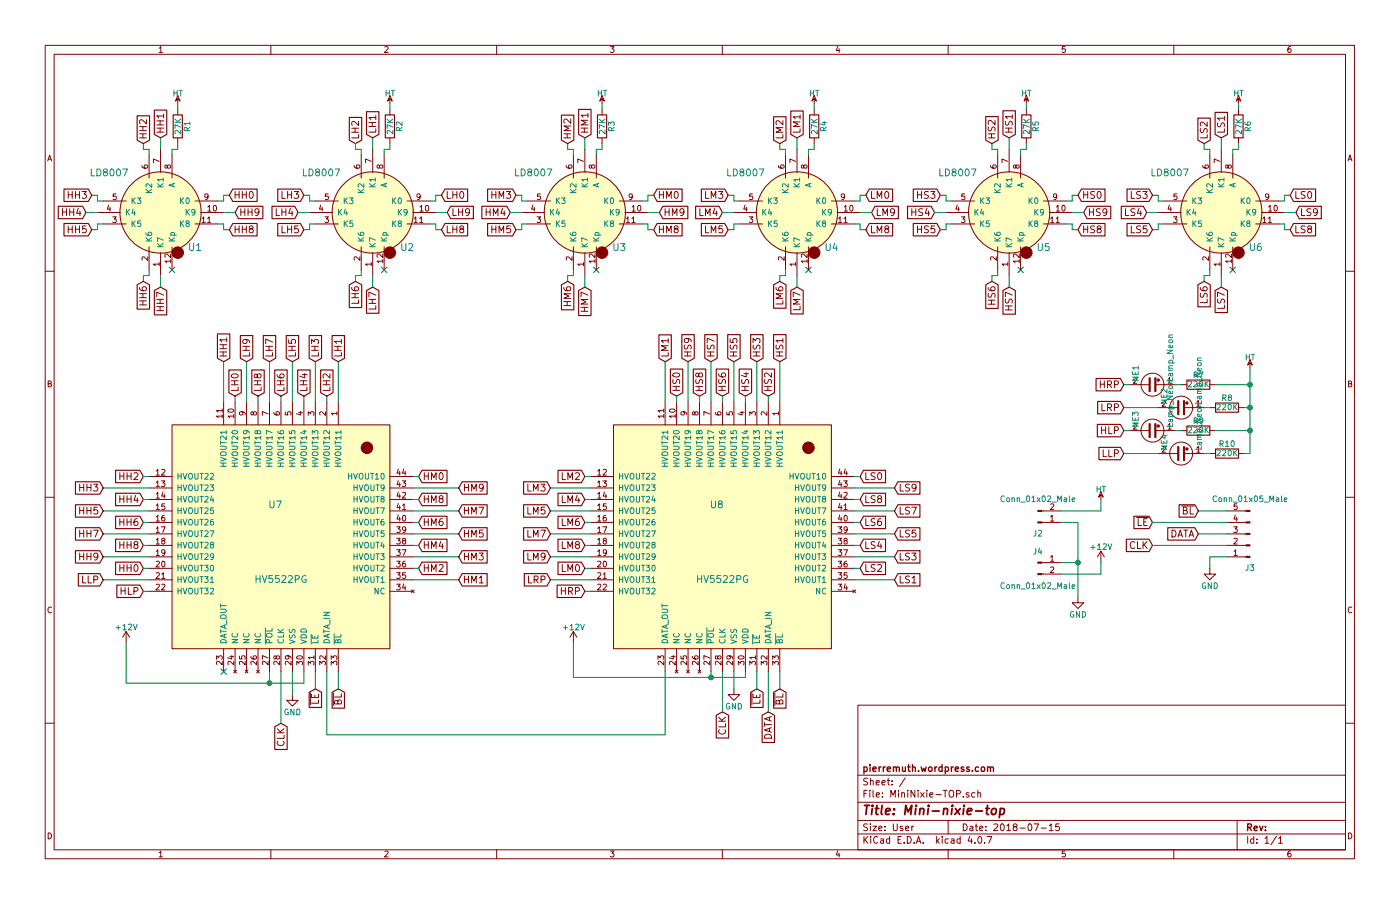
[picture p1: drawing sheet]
<svg xmlns="http://www.w3.org/2000/svg" width="310mm" height="200mm" viewBox="0 0 310 200" stroke-linecap="round" stroke-linejoin="round" font-family="sans-serif">
<g fill="none" stroke="#840000" stroke-width=".22">
<path d="M10 10h290v180h-290zM12 12h286v176h-286zM35.3 10.7l.3-.4v1.3M35.3 11.6h.7M60 10v2M85.2 10.4l.5-.1 .3 .4-.8 .9h.8M110 10v2M135.2 10.3h.8l-.4 .5h.3l.1 .2-.1 .5-.2 .1-.5-.1M160 10v2M185.5 10.2l-.3 1h.8M185.9 10.7v.9M210 10v2"/>
<path d="M235.9 10.3h-.6v.6l.6-.1 .1 .6-.3 .2-.4-.1M260 10v2M285.9 10.3l-.4 .1-.2 .2-.1 .8 .3 .2 .4-.1v-.7h-.4l-.3 .2M10.6 35.6l.4-1.3 .4 1.3M10.7 35.2h.6M30.9 30.5h1.5M30.9 29.6h1.5M30.9 28.9h1.5M30.9 28h1.5M31.4 36.6l.1 .4 .2 .2h.8l.2-.2-.1-.4h-.6l-.1 .4 .3 .2M31.6 28v.9M31.6 29.6v.9"/>
<path d="M32.4 26.5v.9l-1.1-.9-.4 .3 .2 .6M33 34.3v5.1M34.7 29.2h1.5M34.7 28.3h1.5M34.7 27.6h1.5M34.7 26.7h1.5M35.3 35.7l-1.3-.5v.8M35.5 26.7v.9M35.5 28.3v.9M35.6 33v5.1M36.2 25.7h-1.5l.5 .4M36.2 25.2v.9"/>
<path d="M37.1 36.7l.2-.2 .5 .2-.1 .5h-.4l-.2-.1-.2-.5h-.3v.6h.2l.3-.2M38.1 34.3v5.1M39.4 21.9v1M39.4 21.1l.5 1.3-.5-.5-.5 .5zM39.4 24.2v1.2M39.4 30.5v1.3M77.9 29.3h1.5M77.9 28.4h1.5M78.4 36.6l.1 .4 .2 .2h.8l.2-.2-.1-.4h-.6l-.1 .4 .2 .2M78.6 28.4v.9M79.4 29.8v.7h-1.5M79.4 26.8v1l-1.1-1-.4 .4 .2 .5"/>
<path d="M80 34.3v5.1M81.7 28h1.5M81.7 27.1h1.5M82.2 35.7l-1.2-.5v.8M82.4 27.1v.9M82.5 33v5.1M83.2 28.5v.7h-1.5M83.2 26h-1.5l.4 .5M83.2 25.6v.9M84 36.7l.3-.2 .5 .2-.1 .4-.4 .1-.2-.1-.2-.5h-.3v.5l.2 .1 .2-.2M85.1 34.3v5.1M86.4 21.9v1"/>
<path d="M86.4 21.1l.5 1.3-.5-.5-.5 .5zM86.4 24.2v1.2M86.4 30.5v1.3M124.9 30.5h1.5M124.9 29.6h1.5M125.4 36.6l.1 .4 .2 .2h.7l.3-.2-.1-.4h-.6l-.1 .4 .2 .2M125.6 29.6v.9M126.4 27.9h-1.5l1.1 .5-1.1 .5h1.5M126.4 26.3v1l-1.1-1-.4 .3 .1 .6M127 34.3v5.1M128.7 29.2h1.5M128.7 28.3h1.5"/>
<path d="M129.2 35.7l-1.2-.5v.8M129.4 28.3v.9M129.5 33v5.1M130.2 26.6h-1.5l1.1 .5-1.1 .5h1.5M130.2 25.5h-1.5l.4 .5M130.2 25.1v.9M131 36.7l.3-.2 .5 .2-.1 .4-.4 .1-.2-.1-.2-.5h-.3v.5l.2 .1 .2-.2M132.1 34.3v5.1M133.3 21.9v1M133.3 21.1l.6 1.3-.6-.5-.5 .5zM133.3 24.2v1.2M133.3 30.5v1.3"/>
<path d="M172.4 36.6l.1 .4 .2 .2h.7l.3-.2-.1-.4h-.7v.4l.2 .2M173.4 29.8v.7h-1.5M173.4 28.2h-1.5l1.1 .6-1.1 .5h1.5M173.4 26.7v.9l-1.1-.9-.4 .3 .1 .6M174 34.3v5.1M176.2 35.7l-1.2-.5v.8M176.5 33v5.1M177.2 28.5v.7h-1.5M177.2 27h-1.5l1.1 .5-1.1 .5h1.5M177.2 25.9h-1.5l.4 .4M177.2 25.4v.9M178 36.7l.3-.2 .5 .2-.2 .5h-.3l-.2-.1-.2-.5h-.3l-.1 .5 .3 .1 .2-.2"/>
<path d="M179.1 34.3v5.1M180.3 21.9v1M180.3 21.1l.5 1.3-.5-.5-.5 .5zM180.3 24.2v1.2M180.3 30.5v1.3M218.9 30.5h1.5M218.9 29.6h1.5M218.9 28.1v.6l.1 .2h.5l.2-.7 .4-.1 .3 .3-.1 .6M219.4 36.6l.1 .4 .2 .2h.7l.3-.2-.2-.4h-.6v.4l.2 .2M219.6 29.6v.9M220.4 26.6v1l-1.1-1-.4 .3 .1 .6M221 34.3v5.1"/>
<path d="M222.7 29.2h1.5M222.7 28.3h1.5M222.8 26.8l-.1 .6 .3 .3 .3-.1 .3-.7h.5l.1 .2-.1 .6M223.2 35.7l-1.3-.5v.8M223.4 28.3v.9M223.5 33v5.1M224.2 25.8h-1.5l.4 .5M224.2 25.4v.9M225 36.7l.3-.2 .5 .2-.1 .4-.4 .1-.2-.1-.2-.5h-.3v.6h.2l.2-.2M226.1 34.3v5.1M227.3 21.9v1M227.3 21.1l.5 1.3-.5-.5-.5 .5z"/>
<path d="M227.3 24.2v1.2M227.3 30.5v1.3M265.9 28.4v.6l.1 .3h.4l.3-.7 .4-.2 .3 .4-.1 .5M266.4 36.6v.4l.3 .2h.7l.3-.2-.2-.4h-.6v.4l.2 .2M267.4 29.8v.7h-1.5M267.4 27v.9l-1.1-.9-.4 .3 .1 .6M268 34.3v5.1M269.7 27.2v.6l.3 .3 .3-.2 .3-.6h.4l.2 .2-.1 .6M270.2 35.7l-1.3-.5v.8M270.5 33v5.1M271.2 28.5v.7h-1.5M271.2 26.2h-1.5l.4 .4"/>
<path d="M271.2 25.7v.9M272 36.7l.3-.2 .4 .2-.1 .5h-.3l-.2-.1-.2-.5h-.3v.6h.2l.2-.2M273 34.3v5.1M274.3 21.9v1M274.3 21.1l.5 1.3-.5-.5-.5 .5zM274.3 24.2v1.2M274.3 30.5v1.3M298.6 35.6l.4-1.3 .4 1.3M298.7 35.2h.6M13.8 46.9h.9M13.8 46.2v1.5M14.7 46.2v1.5"/>
<path d="M15.1 43.1h.9M15.1 50.7h.9M15.1 42.4v1.5M15.1 50v1.5M15.4 46.9h.9M15.4 46.2v1.5M16 42.4v1.5M16 50v1.5M16.3 46.2v1.5M16.7 43.1h.9M16.7 50.7h.9M16.7 42.4v1.5"/>
<path d="M16.7 50v1.5M17.3 46.1l-.3 1.1h.9M17.6 42.4v1.5M17.6 50v1.5M17.7 46.7v1M18.2 42.4h.9l-.5 .6 .5 .2-.1 .5-.2 .2-.6-.2M19 50h-.7l-.1 .7 .3-.1h.5l.1 .6-.3 .3-.6-.1M21.6 47h5.1M22.9 49.6h5M22.9 44.5h5M24.1 45.4l-.3 .9h.7M24.4 45.8v.9"/>
<path d="M25 48h.8l-.5 .5 .4 .1v.5l-.2 .2-.5-.2M25.7 42.9h-.6l-.1 .6h.7v.5l-.2 .2-.5-.2M32.7 56.8v.8l-.9-.8-.4 .2 .1 .5M33 54.6v5.1M35.3 58.4h-1.3l.3 .4M35.3 58.1v.7M35.6 55.9v5.1M37.8 57.8h-1.3l.4 .3M37.8 56.2v.8l-.9-.8-.4 .2 .1 .5M37.8 57.4v.7M38.1 54.6v5.1M43.2 49.6h5.1"/>
<path d="M43.2 44.5h5.1M44.4 47h5.1M44.8 48.3l.3-.3v1.3M44.8 49.3h.7M46 48.3l.3-.3v1.3M46 49.3h.7M46 45.8l.4-.4v1.3M46 46.7h.7M46.1 43.4l-.3 .3-.3-.1-.1-.6 .4-.1 .3 .2-.1 .8-.3 .3h-.2M47.3 45.5l.2-.1a.67 .67 0 0 1 .5 .7 .67 .67 0 0 1-.5 .6l-.3-.5zM52.1 42.4v1.5M52.1 50v1.5"/>
<path d="M52.1 43.1h.9M52.1 50.7h.9M53 42.4v1.5M53 50v1.5M53.3 46.9h.9M53.3 46.2v1.5M53.7 43.1h.9M53.7 50.7h.9M53.7 42.4v1.5M53.7 50v1.5M54.2 46.2v1.5M54.6 42.4v1.5"/>
<path d="M54.6 50v1.5M54.9 46.9h.9M54.9 46.2v1.5M55.4 42.4h.2a.81 .81 0 0 1 .5 .7 .81 .81 0 0 1-.5 .8 .98 .98 0 0 1-.2-1.5zM55.5 50.6l-.3-.3 .1-.2 .2-.1 .4 .1 .1 .4-.8 .4v.3l.3 .3h.3l.3-.3v-.3l-.3-.3M55.8 46.2v1.5M57.4 46.8l-.4 .3h-.2l-.3-.3v-.5l.5-.1a.96 .96 0 0 1-.1 1.5h-.3M61.2 46.2v1.5h.7M62.4 46.9h.9M62.4 46.2v1.5M62.5 42.4v1.5h.7M62.5 50v1.5h.7"/>
<path d="M63.3 46.2v1.5M63.7 43.1h.9M63.7 50.7h.9M63.7 42.4v1.5M63.7 50v1.5M64.3 46.1l-.3 1.1h.9M64.6 42.4v1.5M64.6 50v1.5M64.7 46.7v1M65.2 42.4h.9l-.5 .6 .5 .2-.1 .5-.2 .2-.6-.2M66 50h-.7l-.1 .7 .3-.1h.5l.1 .6-.3 .3-.6-.1M68.6 47h5.1"/>
<path d="M69.8 49.6h5.1M69.8 44.5h5.1M71 45.4l-.2 .9h.7M71.3 45.8v.9M72 48h.7l-.4 .5 .4 .1v.5l-.2 .2-.5-.2M72.7 42.9h-.6l-.1 .6h.7v.5l-.2 .2-.5-.2M79.7 56.8v.8l-.9-.8-.4 .2 .1 .5M80 54.6v5.1M82.2 58.4h-1.2l.3 .4M82.2 58.1v.7M82.5 55.9v5.1M84.8 57.8h-1.3l.4 .3"/>
<path d="M84.8 56.2v.8l-.9-.8-.4 .2 .1 .5M84.8 57.4v.7M85.1 54.6v5.1M90.2 49.6h5M90.2 44.5h5M91.4 47h5.1M91.7 48.3l.4-.3v1.3M91.7 49.3h.8M93 48.3l.3-.3v1.3M93 49.3h.7M93 45.8l.4-.4v1.3M93 46.7h.7"/>
<path d="M93.1 43.4l-.3 .3-.3-.1-.1-.6 .4-.1 .3 .2-.1 .8-.3 .3h-.2M94.3 45.5l.2-.1a.67 .67 0 0 1 .5 .7 .67 .67 0 0 1-.5 .6l-.3-.5zM99.1 50v1.5h.7M99.1 42.4v1.5h.7M100.3 43.1h.9M100.3 50.7h.9M100.3 42.4v1.5M100.3 50v1.5M100.3 46.2v1.5h.8M101.2 42.4v1.5M101.2 50v1.5M101.6 46.9h.9"/>
<path d="M101.6 46.2v1.5M102.1 42.4h.1a.81 .81 0 0 1 .5 .7 .81 .81 0 0 1-.5 .8 .98 .98 0 0 1-.1-1.5zM102.1 50.6l-.3-.3 .1-.2 .2-.1 .5 .1v.4l-.8 .4v.3l.3 .3h.3l.3-.3v-.3l-.3-.3M102.5 46.2v1.5M104 46.8l-.3 .3h-.3l-.3-.3 .1-.5 .5-.1a.96 .96 0 0 1-.1 1.5h-.3M107.7 46.9h.9M107.7 46.2v1.5M108.6 46.2v1.5M108.9 43.1h.9M108.9 50.7h.9M108.9 42.4v1.5M108.9 50v1.5"/>
<path d="M109.3 47.7v-1.5l.5 1.1 .5-1.1v1.5M109.8 42.4v1.5M109.8 50v1.5M110.5 43.9v-1.5l.5 1.1 .6-1.1v1.5M110.5 51.5v-1.5l.5 1.1 .6-1.1v1.5M111.3 46.1l-.4 1.1h1M111.7 46.7v1M112.2 42.4h.9l-.5 .6 .5 .2-.1 .5-.2 .2-.6-.2M113 50h-.7l-.1 .7 .2-.1h.6l.1 .6-.3 .3-.6-.1M115.6 47h5M116.8 49.6h5.1M116.8 44.5h5.1"/>
<path d="M118 45.4l-.2 .9h.7M118.3 45.8v.9M118.9 48h.8l-.4 .5 .4 .1v.5l-.2 .2-.6-.2M119.7 42.9h-.6l-.1 .6h.7v.5l-.2 .2-.5-.2M126.7 56.8v.8l-.9-.8-.4 .2 .1 .5M127 54.6v5.1M129.2 58.4h-1.2l.3 .4M129.2 58.1v.7M129.5 55.9v5.1M131.8 57.8h-1.3l.4 .3M131.8 56.2v.8l-.9-.8-.4 .2 .1 .5M131.8 57.4v.7"/>
<path d="M132.1 54.6v5.1M137.2 49.6h5M137.2 44.5h5M138.4 47h5.1M138.7 48.3l.4-.3v1.3M138.7 49.3h.7M140 48.3l.3-.3v1.3M140 49.3h.7M140 45.8l.4-.4v1.3M140 46.7h.7M140.1 43.4l-.3 .3-.4-.1v-.6l.4-.1 .3 .2-.1 .8-.3 .3h-.3M141.3 45.5l.2-.1a.67 .67 0 0 1 .5 .7 .67 .67 0 0 1-.5 .6l-.3-.5z"/>
<path d="M146 43.1h.9M146 50.7h.9M146 42.4v1.5M146 50v1.5M146.9 42.4v1.5M146.9 50v1.5M147.3 46.2v1.5M147.3 46.9h.9M147.7 51.5v-1.5l.5 1.1 .5-1.1v1.5M147.7 43.9v-1.5l.5 1.1 .5-1.1v1.5M148.2 46.2v1.5M148.9 47.7v-1.5l.5 1.1 .5-1.1v1.5"/>
<path d="M149.5 42.5l.2-.1a.81 .81 0 0 1 .5 .7 .81 .81 0 0 1-.5 .8l-.4-.6zM149.6 50.6l-.3-.3 .1-.2 .2-.1 .5 .1v.4l-.8 .4v.3l.3 .3h.3l.3-.3v-.3l-.3-.3M151.5 46.8l-.3 .3h-.3l-.3-.3 .1-.5 .5-.1a.96 .96 0 0 1-.1 1.5h-.4M155 46.2v1.5h.8M156.3 47.7v-1.5l.5 1.1 .5-1.1v1.5M156.3 42.4v1.5h.7M156.3 50v1.5h.7M157.5 43.9v-1.5l.5 1.1 .5-1.1v1.5M157.5 51.5v-1.5l.5 1.1 .5-1.1v1.5M158.3 46.1l-.4 1.1h1M158.7 46.7v1M159.2 42.4h.9l-.5 .6 .5 .2-.1 .5-.2 .2-.6-.2"/>
<path d="M160 50h-.7l-.1 .7 .2-.1h.5l.2 .6-.3 .3-.6-.1M162.6 47h5M163.8 49.6h5.1M163.8 44.5h5.1M165 45.4l-.3 .9h.8M165.3 45.8v.9M165.9 48h.8l-.4 .5 .4 .1v.5l-.2 .2-.6-.2M166.7 42.9h-.6l-.1 .6h.7v.5l-.2 .2-.5-.2M173.7 56.8v.8l-.9-.8-.4 .2 .1 .5M174 54.6v5.1M176.2 58.4h-1.2l.3 .4M176.2 58.1v.7"/>
<path d="M176.5 55.9v5.1M178.8 57.8h-1.3l.4 .3M178.8 56.2v.8l-.9-.8-.4 .2 .1 .5M178.8 57.4v.7M179.1 54.6v5.1M184.1 49.6h5.1M184.1 44.5h5.1M185.4 47h5.1M185.7 48.3l.4-.3v1.3M185.7 49.3h.7M186.9 48.3l.4-.3v1.3M186.9 49.3h.8"/>
<path d="M187 45.8l.4-.4v1.3M187 46.7h.7M187 43.4l-.2 .3-.4-.1v-.6l.4-.1 .2 .2v.8l-.3 .3h-.3M188.3 45.5l.2-.1a.67 .67 0 0 1 .4 .7 .67 .67 0 0 1-.4 .6l-.3-.5zM193 50v1.5h.8M193 42.4v1.5h.8M194.3 51.5v-1.5l.5 1.1 .5-1.1v1.5M194.3 43.9v-1.5l.5 1.1 .5-1.1v1.5M194.3 46.2v1.5h.7M195.6 47.7v-1.5l.5 1.1 .5-1.1v1.5M196.1 42.5l.2-.1a.81 .81 0 0 1 .6 .7 .81 .81 0 0 1-.6 .8l-.3-.6zM196.3 50.6l-.3-.3v-.2l.3-.1 .4 .1 .1 .4-.8 .4v.3l.3 .3h.2l.3-.3v-.3l-.3-.3"/>
<path d="M198.1 46.8l-.3 .3h-.3l-.3-.3 .1-.5 .5-.1a.96 .96 0 0 1-.1 1.5h-.3M202 46.2v1.5M202 46.9h.8M202.8 46.2v1.5M203.2 42.4v1.5M203.2 50v1.5M203.2 43.1h.9M203.2 50.7h.9M204.1 42.4v1.5M204.1 50v1.5M204.4 46.3l-.6-.1-.3 .3 .1 .3 .7 .3v.4l-.2 .2-.6-.1M205.3 46.1l-.4 1.1h1"/>
<path d="M205.6 42.4h-.5l-.4 .3 .2 .3 .7 .3v.4l-.3 .2-.6-.1M205.6 50.1l-.5-.1-.4 .3 .2 .3 .7 .3v.5l-.3 .1-.6-.1M205.7 46.7v1M206.1 42.4h1l-.5 .6 .5 .2-.1 .5-.2 .2-.7-.2M207 50h-.7l-.1 .7 .2-.1h.5l.2 .6-.3 .3-.6-.1M209.5 47h5.1M210.8 49.6h5.1M210.8 44.5h5.1M212 45.4l-.3 .9h.8M212.3 45.8v.9M212.9 48h.8l-.4 .5 .4 .1v.5l-.2 .2-.6-.2M213.7 42.9h-.6l-.1 .6h.7v.5l-.2 .2-.5-.2"/>
<path d="M220.7 56.8v.8l-.9-.8-.4 .2 .1 .5M221 54.6v5.1M223.2 58.4h-1.3l.4 .4M223.2 58.1v.7M223.5 55.9v5.1M225.8 57.8h-1.3l.3 .3M225.8 56.2v.8l-1-.8-.3 .2 .1 .5M225.8 57.4v.7M226.1 54.6v5.1M231.1 49.6h5.1M231.1 44.5h5.1M232.4 47h5.1"/>
<path d="M232.7 48.3l.4-.3v1.3M232.7 49.3h.7M233.9 48.3l.4-.3v1.3M233.9 49.3h.7M234 45.8l.3-.4v1.3M234 46.7h.7M234 43.4l-.2 .3-.4-.1v-.6l.4-.1 .2 .2v.8l-.3 .3h-.3M235.3 45.5l.2-.1a.67 .67 0 0 1 .4 .7 .67 .67 0 0 1-.4 .6l-.3-.5zM240 43.1h.9M240 50.7h.9M240 42.4v1.5M240 50v1.5"/>
<path d="M240.9 42.4v1.5M240.9 50v1.5M241.3 46.9h.9M241.3 46.2v1.5M242.2 46.2v1.5M242.4 50.1l-.5-.1-.3 .3 .1 .3 .7 .3v.5l-.3 .1-.5-.1M242.4 42.4h-.5l-.3 .3 .1 .3 .7 .3v.4l-.3 .2-.5-.1M243.2 42.5l.2-.1a.81 .81 0 0 1 .5 .7 .81 .81 0 0 1-.5 .8l-.4-.6zM243.3 50.6l-.3-.3 .1-.2 .2-.1 .4 .1 .1 .4-.8 .4v.3l.3 .3h.3l.3-.3v-.3l-.3-.3M243.7 46.3l-.6-.1-.2 .1v.5l.7 .2 .1 .4-.3 .3-.6-.1M245.2 46.8l-.3 .3h-.3l-.3-.3v-.5l.6-.1a.96 .96 0 0 1-.2 1.5h-.3M249.3 46.2v1.5h.7"/>
<path d="M250.6 42.4v1.5h.7M250.6 50v1.5h.7M251.4 46.3l-.6-.1-.3 .3 .1 .3 .7 .3v.4l-.2 .2-.6-.1M252.3 46.1l-.4 1.1h1M252.6 42.4h-.6l-.2 .1v.5l.7 .2 .1 .4-.3 .3-.6-.1M252.6 50.1l-.6-.1-.2 .1v.5l.7 .3 .1 .3-.3 .3-.6-.1M252.7 46.7v1M253.1 42.4h1l-.5 .6 .5 .2-.1 .5-.2 .2-.7-.2M254 50h-.7l-.1 .7 .2-.1h.5l.2 .6-.3 .3-.6-.1M256.5 47h5.1M257.8 49.6h5.1M257.8 44.5h5.1"/>
<path d="M259 45.4l-.3 .9h.8M259.3 45.8v.9M259.9 48h.8l-.4 .5 .4 .1v.5l-.2 .2-.6-.2M260.7 42.9h-.7v.6h.7v.5l-.2 .2-.5-.2M267.7 56.8v.8l-.9-.8-.4 .2 .1 .5M268 54.6v5.1M270.2 58.4h-1.3l.4 .4M270.2 58.1v.7M270.5 55.9v5.1M272.7 57.8h-1.2l.3 .3M272.7 56.2v.8l-.9-.8-.3 .2 .1 .5M272.7 57.4v.7"/>
<path d="M273 54.6v5.1M278.1 49.6h5.1M278.1 44.5h5.1M279.4 47h5.1M279.7 48.3l.4-.3v1.3M279.7 49.3h.7M280.9 48.3l.4-.3v1.3M280.9 49.3h.7M281 45.8l.3-.4v1.3M281 46.7h.7M281 43.4l-.2 .3-.4-.1v-.6l.4-.1 .2 .2v.8l-.3 .3h-.3M282.3 45.5l.2-.1a.67 .67 0 0 1 .4 .7 .67 .67 0 0 1-.4 .6l-.3-.5z"/>
<path d="M287 50v1.5h.8M287 42.4v1.5h.8M288.3 46.2v1.5h.7M289.1 50.1l-.6-.1-.2 .1v.5l.6 .3 .2 .3-.3 .3-.6-.1M289.1 42.4h-.6l-.2 .1v.5l.6 .2 .2 .4-.3 .3-.6-.1M289.8 42.5l.2-.1a.81 .81 0 0 1 .5 .7 .81 .81 0 0 1-.5 .8l-.4-.6zM289.9 50.6l-.3-.3 .1-.2 .2-.1 .5 .1v.4l-.8 .4v.3l.3 .3h.3l.3-.3v-.3l-.3-.3M290.3 46.3l-.5-.1-.3 .3 .1 .3 .7 .3v.4l-.3 .2-.5-.1M291.8 46.8l-.3 .3h-.3l-.3-.3 .1-.5 .5-.1a.96 .96 0 0 1-.1 1.5h-.3M10 60h2M30.9 63.6l.1 .4a.99 .99 0 0 0 1.4 0l-.1-.5-.5-.1-.3 .4v.2l.3 .3M30.9 65.9h1.5"/>
<path d="M30.9 65h1.5M30.9 67.5h1.5M30.9 66.6h1.5M31.6 65v.9M31.6 66.6v.9M34.7 67.1h1.5M34.7 66.2h1.5M34.7 68.7h1.5M34.7 67.8h1.5M35.5 66.2v.9M35.5 67.8v.9M36.2 65.3l-1.5-.7v1.1"/>
<path d="M48.7 78.8h1.5M48.7 77.9h1.5M48.7 77.2h1.5M48.7 76.3h1.5M49.4 76.3v.9M49.4 77.9v.9M50.2 75.2h-1.5l.4 .4M50.2 74.8v.8M53.8 77.5h1.5M53.8 76.6h1.5M54.4 75.1l.3 .3v.3l-.3 .3-.5-.1-.1-.5a.96 .96 0 0 1 1.5 .1v.3M54.5 76.6v.9"/>
<path d="M55.3 78v.8h-1.5M58.9 77.5h1.5M58.9 76.6h1.5M59.6 76.6v.9M60.4 78v.8h-1.5M60.4 75.7l-1.5-.7v1M63.9 75.2v.7l.8 .1-.2-.2 .1-.5 .6-.2 .3 .3-.2 .6M63.9 77.5h1.6M63.9 76.6h1.6M64.7 76.6v.9M65.5 78v.8h-1.6M69 76v-.9l.6 .5 .3-.5 .5 .1 .1 .2-.1 .6"/>
<path d="M69 77.5h1.5M69 76.6h1.5M69.7 76.6v.9M70.5 78v.8h-1.5M74.1 77.5h1.5M74.1 76.6h1.5M74.8 76.6v.9M75.6 78v.8h-1.5M75.6 75.5h-1.5l.4 .5M75.6 75.1v.9M77.9 63.6l.1 .4a.99 .99 0 0 0 1.4 0l-.1-.5-.5-.1-.3 .4v.2l.3 .3M77.9 65.9h1.5"/>
<path d="M77.9 65h1.5M78.6 65v.9M79.4 66.4v.7h-1.5M81.7 67.1h1.5M81.7 66.2h1.5M82.4 66.2v.9M83.2 67.6v.8h-1.5M83.2 65.3l-1.5-.7v1.1M124.9 63.6l.1 .4a.99 .99 0 0 0 1.4 0l-.1-.5-.5-.1-.3 .4v.2l.3 .3M124.9 67.6h1.5M124.9 66.7h1.5M125.6 66.7v.9"/>
<path d="M126.4 65h-1.5l1.1 .5-1.1 .5h1.5M128.7 68.9h1.5M128.7 68h1.5M129.4 68v.9M130.2 66.3h-1.5l1.1 .5-1.1 .5h1.5M130.2 65.3l-1.5-.7v1.1M148 78v.8h-1.5M148 76.5h-1.5l1.1 .5-1.1 .5h1.5M148 75.4h-1.5l.4 .4M148 75v.8M151.6 78.8h1.5M151.6 77.9h1.5"/>
<path d="M151.6 76.4v.5l.1 .3h.4l.3-.7 .4-.1 .3 .3-.1 .5M152.2 74.9l.3 .3v.3l-.3 .3-.5-.1-.1-.5a.96 .96 0 0 1 1.5 .1v.3M152.3 77.9v.9M156.6 78.8h1.6M156.6 77.9h1.6M156.7 76.4l-.1 .5 .2 .3h.4l.3-.7 .4-.1 .3 .3-.1 .5M157.4 77.9v.9M158.2 75.5l-1.6-.7v1M161.7 75v.7l.8 .1-.2-.2 .1-.5 .6-.2 .2 .3-.1 .6M161.7 78.8h1.5M161.7 77.9h1.5M161.8 76.4l-.1 .5 .3 .3 .4-.1 .3-.7h.4l.1 .3v.5"/>
<path d="M162.5 77.9v.9M166.8 75.8v-.9l.6 .5 .3-.5 .5 .1 .1 .2-.1 .6M166.8 78.8h1.5M166.8 77.9h1.5M166.9 76.4l-.1 .5 .3 .3 .4-.1 .2-.7h.5l.1 .3-.1 .5M167.5 77.9v.9M171.9 63.6l.1 .4a.99 .99 0 0 0 1.4 0l-.1-.5-.6-.1-.2 .4v.2l.2 .3M171.9 78.8h1.5M171.9 77.9h1.5M172 76.4l-.1 .5 .1 .3h.5l.2-.7 .4-.1 .3 .3-.1 .5M172.6 77.9v.9M173.4 66.5v.8h-1.5"/>
<path d="M173.4 65h-1.5l1.1 .5-1.1 .5h1.5M173.4 75.3h-1.5l.4 .5M173.4 74.9v.9M177.2 67.8v.7h-1.5M177.2 66.3h-1.5l1.1 .5-1.1 .5h1.5M177.2 65.3l-1.5-.7v1.1M218.9 63.6v.4a.99 .99 0 0 0 1.5 0l-.2-.5-.5-.1-.2 .4v.2l.2 .3M218.9 67.3h1.5M218.9 66.4h1.5M218.9 64.9v.6l.3 .3 .3-.2 .3-.6h.4l.2 .2-.1 .6M219.6 66.4v.9M222.7 68.6h1.5"/>
<path d="M222.7 67.7h1.5M222.8 66.2l-.1 .6 .1 .2h.5l.2-.7 .4-.1 .3 .3-.1 .6M223.4 67.7v.9M224.2 65.3l-1.5-.7v1.1M265.9 63.6v.4a.99 .99 0 0 0 1.5 0l-.2-.5-.5-.1-.3 .4v.2l.3 .3M265.9 64.9v.6l.1 .2h.4l.3-.7 .4-.1 .3 .3-.1 .6M267.4 66.2v.8h-1.5M269.7 66.2v.6l.3 .3 .3-.2 .3-.7h.4l.2 .3-.1 .6M271.2 67.5v.7h-1.5M271.2 65.3l-1.5-.7v1.1M276.9 79.5l.5 1.3-.5-.5-.5 .5zM298 60h2"/>
<path d="M10.7 84.9l.5-.1 .1-.4-.6-.1v1.3h.5l.2-.4-.3-.3M38.1 94h48.3v49.5h-48.3zM49.2 92.1h-1.2l.3 .3M49.2 90.9h-1.2l.3 .3M49.2 90.5v.7M49.2 91.7v.7M49.5 88.9v5.1M50.6 90.6a.69 .69 0 0 1 1.2 .3 .74 .74 0 0 1-1.3-.1zM51.2 85.1h1.6M51.2 84.3h1.6M51.3 83a.89 .89 0 0 1 1.5 .2 .86 .86 0 0 1-.8 .4 .86 .86 0 0 1-.8-.5zM51.8 92.1h-1.3l.4 .3"/>
<path d="M51.8 91.7v.7M52 84.3v.8M52.1 88.9v5.1M52.8 85.6v.8h-1.6M53.6 91.1l.2 .2-.1 .4-.6 .1-.1-.5 .3-.2 .7 .1 .3 .3v.2M54.6 88.9v5.1M56.1 91.3l.3-.2 .4 .2v.4l-.4 .1-.2-.1-.2-.5h-.3l-.1 .5 .3 .1 .2-.2M56.3 85.1h1.5M56.3 84.3h1.5M57 83l.3-.3h.3l.2 .3v.5l-.5 .1-.5-.8-.4 .1-.1 .4 .2 .2 .2 .1 .3-.3M57 84.3v.8M57.1 88.9v5.1"/>
<path d="M57.8 85.6v.8h-1.5M59.4 91.6l-1.3-.5v.8M59.7 88.9v5.1M60.7 91.2v.4l.3 .2h.7l.2-.2-.1-.4h-.6l-.1 .4 .3 .2M61.4 82.9l.1 .4a.99 .99 0 0 0 1.4 0l-.1-.5-.5-.1-.3 .3v.3l.3 .3M61.4 85.1h1.5M61.4 84.3h1.5M62.1 84.3v.8M62.2 88.9v5.1M62.9 85.6v.8h-1.5M63.2 91.2v.6h.6v-.6h.5l.2 .1-.2 .5M64.8 88.9v5.1"/>
<path d="M66.1 91.2h.9M66.5 85.1h1.5M66.5 84.3h1.5M66.6 91.1v.7l-.9-.3M67 82.9h1M67.2 84.3v.8M67.3 88.9v5.1M67.5 82.7v.9l-1.1-.4M68 85.6v.8h-1.5M68.3 91.9v-.8l.5 .4 .1-.3h.5l.1 .1-.1 .6M69.8 88.9v5.1M71.6 85.1h1.5"/>
<path d="M71.6 84.3h1.5M72.1 91.1v.8l-.9-.8-.4 .2 .1 .5M72.3 84.3v.8M72.4 88.9v5.1M73.1 85.6v.8h-1.5M73.1 82.7v1l-1.1-1-.4 .3 .1 .6M74.6 91.5h-1.2l.3 .3M74.6 91.1v.7M74.9 88.9v5.1M135.9 94h48.2v49.5h-48.2zM147 92.1h-1.3l.4 .3M147 90.9h-1.3l.4 .3"/>
<path d="M147 90.5v.7M147 91.7v.7M147.3 88.9v5.1M148.3 90.7a.76 .76 0 0 1 1.3 .2 .74 .74 0 0 1-1.3-.1zM149 86.4h1.5M149 85.5h1.5M149.1 84l-.1 .6 .2 .2h.4l.3-.7 .4-.1 .2 .3v.6M149.1 82.8a.89 .89 0 0 1 1.4 .2 .86 .86 0 0 1-.8 .4 .86 .86 0 0 1-.7-.5zM149.6 92.1h-1.3l.3 .3M149.6 91.7v.7M149.8 85.5v.9M149.9 88.9v5.1"/>
<path d="M151.4 91.1l.2 .2-.1 .4-.6 .1-.1-.5 .3-.2 .7 .1 .3 .3v.2M152.4 88.9v5.1M153.9 91.3l.3-.2 .4 .2v.4l-.4 .1-.3-.1-.1-.5h-.3l-.1 .5 .3 .1 .2-.2M154.1 86.4h1.5M154.1 85.5h1.5M154.2 84l-.1 .6 .2 .2h.4l.3-.7 .3-.1 .3 .3-.1 .6M154.8 82.8l.2-.3h.3l.3 .3-.1 .5-.5 .1-.4-.8-.4 .1-.1 .4 .2 .2 .2 .1 .3-.3M154.8 85.5v.9M154.9 88.9v5.1M157.2 91.6l-1.3-.5v.8M157.5 88.9v5.1M158.4 91.2l.1 .4 .2 .2h.8l.2-.2-.1-.4h-.6l-.1 .4 .3 .2"/>
<path d="M159.2 82.7l.1 .4a.99 .99 0 0 0 1.4 0l-.1-.5-.6-.1-.2 .3v.3l.2 .3M159.2 86.4h1.5M159.2 85.5h1.5M159.3 84l-.1 .6 .1 .2h.5l.2-.7 .4-.1 .3 .3-.1 .6M159.9 85.5v.9M160 88.9v5.1M161 91.2v.6h.6v-.6h.5l.2 .1-.2 .5M162.6 88.9v5.1M163.9 91.2h.9M164.3 86.4h1.5M164.3 85.5h1.5M164.3 84v.6l.3 .3 .3-.2 .3-.7h.4l.2 .3-.1 .6"/>
<path d="M164.4 91.1v.7l-1-.3M164.8 82.7h1M165 85.5v.9M165.1 88.9v5.1M165.3 82.4v1l-1.1-.4M166.1 91.9v-.8l.4 .4 .1-.3h.6l.1 .1-.1 .6M167.6 88.9v5.1M169.3 86.4h1.6M169.3 85.5h1.6M169.4 84l-.1 .6 .2 .2h.4l.3-.7 .4-.1 .3 .3-.1 .6M169.9 91.1v.8l-.9-.8-.4 .2 .1 .5M170.1 85.5v.9"/>
<path d="M170.2 88.9v5.1M170.9 82.5v1l-1.1-1-.5 .3 .2 .6M172.4 91.5h-1.3l.4 .3M172.4 91.1v.7M172.7 88.9v5.1M243.7 84.3v1.5M243.7 85h.9M244 94.4v1.6M244 95.2h.9M244.1 89.4v1.5h.7M244.3 99.5v1.5h.8M244.6 84.3v1.5"/>
<path d="M244.9 94.4v1.6M245.3 90.2l.7-.1 .2-.2-.1-.4-.8-.1v1.5M245.3 85.1l.7-.1 .2-.2-.1-.4-.8-.1v1.5M245.6 94.4v1.6h.7M245.6 99.5v1.5h.7M245.7 90.2l.5 .7M245.7 85.1l.5 .7M246.8 90.2l.8-.1 .1-.2-.1-.4-.8-.1v1.5M246.8 85.1l.8-.1 .1-.2-.1-.4-.8-.1v1.5M246.8 95.3l.8-.1 .1-.3-.1-.3-.8-.2v1.6M250.2 85.1h4.3M250.2 95.3h4.3"/>
<path d="M251.1 83.6l.5-.1 .2 .4-.8 .9h.8M251.1 93.8l.5-.1 .2 .4-.8 .9h.8M256 85.1h4.3M256 95.3h4.3M256.5 90.2h4.4M257.5 88.7l.4-.1 .3 .4-.8 .9h.8M257.5 98.9l.4-.1 .3 .3-.8 1h.8M258.7 83.9l.4-.4v1.3M258.7 94.1l.4-.4v1.3M258.7 84.8h.7M258.7 95h.7M261.6 85.1h1.3"/>
<path d="M261.6 95.3h1.3M262.4 90.2h4.3M265.1 89l.3-.4v1.3M265.1 99.1l.3-.3v1.3M265.1 89.9h.7M268 85.1h1.2M268 90.2h1.2M268 95.3h1.2M274.3 90.2h1.3M276.9 80.3v1M298.7 84.9l.5-.1 .1-.4-.6-.1v1.3h.5l.2-.4-.3-.3M10 110h2"/>
<path d="M17.7 118h.8M17.7 113h.8M17.7 107.9h.8M17.7 107.1v1.6M17.7 112.2v1.5M17.7 117.3v1.5M18.5 107.1v1.6M18.5 112.2v1.5M18.5 117.3v1.5M19.3 118h.8M19.3 113h.8M19.3 107.9h.8"/>
<path d="M19.3 107.1v1.6M19.3 112.2v1.5M19.3 117.3v1.5M20.1 107.1v1.6M20.1 112.2v1.5M20.1 117.3v1.5M20.7 107.1h1l-.5 .6 .5 .3-.1 .5-.2 .2-.7-.2M20.7 117.3h1l-.6 1.5M21.6 112.2h-.7l-.1 .8 .2-.2 .5 .1 .2 .6-.3 .2-.6-.1M26.5 115.5h.9M26.5 105.3h.9M26.5 110.4h.9"/>
<path d="M26.5 104.6v1.5M26.5 109.7v1.5M26.5 114.8v1.5M26.5 119.8v1.6M27.4 104.6v1.5M27.4 109.7v1.5M27.4 114.8v1.5M27.4 119.8v1.6M28.1 115.5h.9M28.1 105.3h.9M28.1 110.4h.9M28.1 104.6v1.5"/>
<path d="M28.1 109.7v1.5M28.1 114.8v1.5M28.1 119.8v1.6M29 104.6v1.5M29 109.7v1.5M29 114.8v1.5M29 119.8v1.6M29.7 104.7l.6-.1 .3 .4-1 1.1h1M30 109.6l-.3 1.1h.9M30.4 114.8h-.4a.99 .99 0 0 0 0 1.5l.5-.2 .1-.5-.3-.3h-.3l-.3 .3M30.4 110.2v1M33 115.6h5.1"/>
<path d="M33 113.1h5.1M33 105.4h5.1M33 110.5h5.1M33 108h5.1M33 118.1h5.1M34.6 104.2l.4-.3v1.2M34.6 106.8l.4-.4v1.3M34.6 109.3l.4-.4v1.3M34.6 111.8l.4-.3v1.3M34.6 114.4l.4-.4v1.3M34.6 116.9l.4-.3v1.2M34.6 119.5l.4-.4v1.3"/>
<path d="M34.6 112.8h.7M34.6 105.1h.7M34.6 107.7h.7M34.6 110.2h.7M34.6 115.3h.7M34.6 117.8h.7M35.7 106.4h.8l-.4 .5 .4 .1v.5l-.2 .2-.6-.2M35.7 116.6h.9l-.6 1.2M35.8 104l.5-.1 .2 .3-.8 .9h.8M36 119.6l-.2-.2 .1-.2h.6v.3l-.6 .2-.1 .2 .2 .5h.3l.2-.3-.2-.5M36.1 108.9l-.3 .9h.8M36.4 114l-.4 .1-.1 .2-.1 .7 .2 .3 .5-.1-.1-.6-.4-.1-.2 .2"/>
<path d="M36.4 109.3v.9M36.5 111.5h-.6l-.1 .6h.7v.5l-.2 .2-.5-.2M86.4 115.6h5M86.4 113.1h5M86.4 105.4h5M86.4 110.5h5M86.4 108h5M86.4 118.1h5M87.9 119.1h.7l-.4 .5 .4 .1v.5l-.2 .2-.5-.2M87.9 116.6h.7l-.4 .4 .4 .1v.6l-.2 .1-.5-.1M88.2 113.9l-.3 1h.8M88.2 111.4l-.3 .9h.8"/>
<path d="M88.2 108.9l-.3 .9h.8M88.2 106.3l-.3 .9h.8M88.2 103.8l-.3 .9h.8M88.5 104.3v.8M88.5 106.8v.9M88.5 109.3v.9M88.5 111.9v.9M88.5 114.4v.9M89.1 106.4h.8l-.5 .5 .4 .1v.5l-.2 .2-.5-.2M89.2 111.8l.3-.3v1.3M89.2 109l.4-.1 .3 .4-.8 .9h.8M89.2 112.8h.7"/>
<path d="M89.3 114.1l.1-.1a.67 .67 0 0 1 .5 .7 .67 .67 0 0 1-.5 .6l-.2-.5zM89.4 119.6l-.2-.2 .1-.2h.5v.3l-.5 .2-.1 .2 .2 .5h.2l.3-.3-.3-.5M89.4 103.8l-.2 .9h.7M89.7 104.3v.8M89.9 117.1l-.3 .2h-.3l-.1-.6 .4-.1 .3 .2-.1 .7-.3 .3h-.2M94 115.5h.9M94 104.6v1.5M94 109.7v1.5M94 114.8v1.5M94 119.8v1.6M94 105.3h.9M94 110.4h.9"/>
<path d="M94.9 104.6v1.5M94.9 109.7v1.5M94.9 114.8v1.5M94.9 119.8v1.6M95.6 106.1v-1.5l.5 1.1 .5-1.1v1.5M95.6 116.3v-1.5l.5 1 .5-1v1.5M95.6 111.2v-1.5l.5 1.1 .5-1.1v1.5M97.4 104.7l.2-.1a.81 .81 0 0 1 .6 .8 .81 .81 0 0 1-.6 .7l-.3-.6zM97.6 110.3l-.3-.3v-.2l.3-.1 .4 .1 .1 .4-.8 .4v.3l.3 .3h.2l.3-.3v-.3l-.3-.3M97.6 119.8l-.3 1.1h.9M98 114.8h-.4a.99 .99 0 0 0 0 1.5l.5-.2v-.5l-.3-.3h-.2l-.3 .3M102.9 107.1v1.6"/>
<path d="M102.9 112.2v1.5M102.9 117.3v1.5M102.9 118h.9M102.9 113h.9M102.9 107.9h.9M103.8 107.1v1.6M103.8 112.2v1.5M103.8 117.3v1.5M104.5 118.8v-1.5l.5 1.1 .5-1.1v1.5M104.5 113.7v-1.5l.5 1.1 .5-1.1v1.5M104.5 108.7v-1.6l.5 1.1 .5-1.1v1.6M106.1 112.2h1l-.6 1.5"/>
<path d="M107 117.3h-.8l-.1 .7 .3-.1 .5 .1 .1 .5-.3 .3-.6-.1M107 107.8l-.3 .3h-.2l-.4-.3 .1-.5 .5-.2a.96 .96 0 0 1-.1 1.6h-.3M116.9 107.1v1.6h.8M116.9 112.2v1.5h.8M116.9 117.3v1.5h.8M118.2 108.7v-1.6l.5 1.1 .5-1.1v1.6M118.2 113.7v-1.5l.5 1.1 .5-1.1v1.5M118.2 118.8v-1.5l.5 1.1 .5-1.1v1.5M119.8 107.1h.9l-.5 .6 .5 .3-.1 .5-.2 .2-.6-.2M119.8 117.3h1l-.7 1.5M120.6 112.2h-.7l-.1 .8 .3-.2 .5 .1 .1 .6-.3 .2-.6-.1M124.5 104.6v1.5h.8"/>
<path d="M124.5 109.7v1.5h.8M124.5 114.8v1.5h.8M124.5 119.8v1.6h.8M125.8 106.1v-1.5l.5 1.1 .5-1.1v1.5M125.8 111.2v-1.5l.5 1.1 .5-1.1v1.5M125.8 116.3v-1.5l.5 1 .5-1v1.5M127.5 104.7l.5-.1 .3 .4-.9 1.1h.9M127.8 109.6l-.3 1.1h.9M128.2 114.8h-.4a.99 .99 0 0 0 0 1.5l.5-.2v-.5l-.3-.3h-.2l-.3 .3M128.2 110.2v1M130.8 115.6h5.1M130.8 113.1h5.1"/>
<path d="M130.8 105.4h5.1M130.8 110.5h5.1M130.8 108h5.1M130.8 118.1h5.1M132.4 104.2l.3-.3v1.2M132.4 106.8l.3-.4v1.3M132.4 109.3l.3-.4v1.3M132.4 111.8l.3-.3v1.3M132.4 114.4l.3-.4v1.3M132.4 116.9l.3-.3v1.2M132.4 119.5l.3-.4v1.3M132.4 112.8h.7"/>
<path d="M132.4 105.1h.7M132.4 107.7h.7M132.4 110.2h.7M132.4 115.3h.7M132.4 117.8h.7M133.5 106.4h.8l-.4 .5 .4 .1v.5l-.2 .2-.6-.2M133.5 116.6h.9l-.6 1.2M133.6 104l.5-.1 .2 .3-.8 .9h.8M133.8 119.6l-.2-.2 .1-.2h.6v.3l-.6 .2-.1 .2 .2 .5h.3l.2-.3-.2-.5M133.9 108.9l-.3 .9h.8M134.2 114l-.4 .1-.1 .2-.1 .7 .2 .3 .5-.1-.1-.6-.4-.1-.2 .2M134.2 109.3v.9"/>
<path d="M134.3 111.5h-.6l-.1 .6h.7v.5l-.2 .2-.5-.2M184.1 115.6h5.1M184.1 113.1h5.1M184.1 105.4h5.1M184.1 110.5h5.1M184.1 108h5.1M184.1 118.1h5.1M185.6 119.1h.8l-.4 .5 .4 .1v.5l-.2 .2-.6-.2M185.6 116.6h.8l-.4 .4 .4 .1v.6l-.2 .1-.6-.1M186 113.9l-.3 1h.8M186 111.4l-.3 .9h.8M186 108.9l-.3 .9h.8"/>
<path d="M186 106.3l-.3 .9h.8M186 103.8l-.3 .9h.8M186.3 104.3v.8M186.3 106.8v.9M186.3 109.3v.9M186.3 111.9v.9M186.3 114.4v.9M186.9 106.4h.8l-.5 .5 .4 .1v.5l-.2 .2-.5-.2M186.9 111.8l.4-.3v1.3M186.9 109l.5-.1 .3 .4-.8 .9h.8M186.9 112.8h.8M187 114.1l.2-.1a.67 .67 0 0 1 .5 .7 .67 .67 0 0 1-.5 .6l-.3-.5z"/>
<path d="M187.2 119.6l-.3-.2 .1-.2h.6v.3l-.6 .2-.1 .2 .3 .5h.2l.3-.3-.3-.5M187.2 103.8l-.3 .9h.8M187.5 104.3v.8M187.7 117.1l-.3 .2h-.4v-.6l.4-.1 .3 .2-.1 .7-.3 .3h-.3M191.8 104.6v1.5h.7M191.8 119.8v1.6h.7M191.8 114.8v1.5h.7M191.8 109.7v1.5h.7M193.8 104.7l-.6-.1-.2 .1v.5l.7 .3 .1 .3-.3 .3-.6-.1M193.8 119.9l-.6-.1-.2 .2v.4l.7 .3 .1 .4-.3 .3-.6-.1M193.8 114.8h-.6l-.3 .3 .2 .3 .7 .3v.4l-.3 .2-.6-.1M193.8 109.8l-.6-.1-.2 .1v.5l.7 .2 .1 .4-.3 .3-.6-.1"/>
<path d="M194.5 104.7l.3-.1a.81 .81 0 0 1 .5 .8 .81 .81 0 0 1-.5 .7l-.4-.6zM194.7 110.3l-.3-.3 .1-.2 .2-.1 .4 .1 .1 .4-.8 .4v.3l.3 .3h.3l.3-.3v-.3l-.3-.3M194.8 119.8l-.4 1.1h1M195.1 114.8h-.4a.99 .99 0 0 0 0 1.5l.5-.2 .1-.5-.3-.3h-.3l-.3 .3M199.4 117.3v1.5h.7M199.4 112.2v1.5h.7M199.4 107.1v1.6h.7M201.4 117.4l-.5-.1-.3 .1v.5l.7 .3 .1 .3-.3 .3-.5-.1M201.4 112.3l-.5-.1-.3 .2v.4l.7 .3 .1 .4-.3 .2h-.5M201.4 107.2l-.5-.1-.3 .2v.4l.7 .3 .1 .4-.3 .3-.5-.1M202 112.2h1l-.7 1.5M202.8 117.3h-.7l-.1 .7 .2-.1 .5 .1 .2 .5-.3 .3-.6-.1"/>
<path d="M202.9 107.8l-.3 .3h-.3l-.3-.3 .1-.5 .5-.2a.96 .96 0 0 1-.1 1.6h-.3M230.7 115.6h4.2M230.7 113.1h4.2M232.7 114.4l.3-.4v1.3M232.7 111.6l.5-.1 .2 .3-.8 1h.8M232.7 115.3h.7M243.8 109.5v1M243.8 108.7l.5 1.3-.5-.5-.5 .5zM246.8 100.3h.8l.1-.3-.1-.3-.8-.2v1.5M251.3 120a.72 .72 0 0 0-1 .5 .72 .72 0 0 0 .7 .9l.3-.2M251.7 114.5h2.7M251.9 119.8v1.6h.8"/>
<path d="M252.1 114.8v1.5h.7M253.2 119.8v1.6M253.3 115.5h.5M254.1 114.8h-.8v1.5h.8M254.1 119.8l-.9 .9M256.5 100.4h4.4M259.6 117.3a.77 .77 0 0 1 .9 .8 .77 .77 0 0 1-.9 .7zM260.9 118.8l.5-1.5 .5 1.5M261 118.4h.8M261.7 112h2.8M262.1 113l.7-.1 .1-.3-.1-.2-.7-.2v1.5h.6l.2-.1 .1-.4-.4-.2M262.2 117.3h.9"/>
<path d="M262.4 100.4h4.3M262.6 117.3v1.5M263.4 118.8l.5-1.5 .5 1.5M263.5 118.4h.7M263.6 112.2v1.5h.8M265.1 100.1h.7M268 100.4h1.2M271.8 115.6h4.2M271.8 113.1h4.2M271.8 118.1h4.2M273.3 116.6h.7l-.4 .4 .4 .1v.6l-.2 .1-.5-.1M273.3 119.2l.5-.1 .2 .4-.7 .9h.7"/>
<path d="M273.6 113.9l-.3 1h.8M273.9 114.4v.9M274 111.5h-.6l-.1 .6h.7v.5l-.2 .2-.5-.2M274.3 100.4h1.3M298 110h2M11.4 134.4a.58 .58 0 0 0-.8 .6 .58 .58 0 0 0 .8 .5M17.7 123.1h.8M17.7 122.4v1.5M18.3 127.5v1.5h.7M18.5 122.4v1.5M19.3 123.1h.8M19.3 122.4v1.5"/>
<path d="M19.5 127.5v1.5h.8M20.1 122.4v1.5M20.8 128.3l.7-.1 .2-.2-.1-.4-.8-.1v1.5M21.7 123l-.3 .3h-.3l-.3-.3 .1-.5 .5-.1a.96 .96 0 0 1-.2 1.5h-.3M26.5 125.7h.9M26.5 120.6h.9M26.5 124.9v1.5M26.8 130.7h.9M26.8 130v1.5M27.4 124.9v1.5M27.7 130v1.5M27.9 139.7l-.7 1.3"/>
<path d="M27.9 139.7v2.6M27.9 139.7l.8 1.3M28.1 125.7h.9M28.1 120.6h.9M28.1 124.9v1.5M28.4 130v1.5h.8M29 124.9v1.5M29.7 130.8l.7-.1 .2-.2-.1-.4-.8-.1v1.5M29.8 125.1l.2-.2a.81 .81 0 0 1 .6 .8 .81 .81 0 0 1-.6 .7l-.3-.5zM30 120.5l-.3-.3v-.2l.3-.2 .4 .1 .1 .4-.8 .5v.3l.3 .3h.3l.3-.3v-.3l-.3-.3M33 125.8h5.1M33 128.3h5.1"/>
<path d="M33 130.8h5.1M33 123.2h5.1M33 120.7h5.1M34.6 124.3l.5-.1 .2 .3-.8 1h.8M34.6 126.8l.5-.1 .2 .4-.8 .9h.8M34.6 129.4l.5-.1 .2 .3-.8 .9h.8M34.6 122l.4-.4v1.3M34.6 120.4h.7M34.6 122.9h.7M35.8 127.1l.4-.4v1.3M35.8 129.4l.5-.1 .2 .3-.8 .9h.8M35.8 128h.7"/>
<path d="M35.9 124.3l.2-.1a.67 .67 0 0 1 .4 .6 .67 .67 0 0 1-.4 .7l-.3-.5zM36.5 122.2l-.2 .2h-.4v-.7l.4-.1 .2 .3v.7l-.3 .3h-.3M86.4 125.8h5M86.4 128.3h5M86.4 130.8h5M86.4 123.2h5M86.4 120.7h5M87.9 129.3h.7l-.4 .4 .4 .1v.6l-.2 .1-.5-.1M87.9 126.7h.7l-.4 .5 .4 .1v.6l-.2 .1-.5-.1M87.9 124.2h.7l-.4 .5 .4 .1v.5l-.2 .2-.5-.2M87.9 121.6h.7l-.4 .5 .4 .1v.6l-.2 .1-.5-.1M89.1 121.6h.8l-.5 1.3"/>
<path d="M89.4 129.2l-.2 .9h.7M89.7 124.2h-.3l-.2 .3v.7l.2 .3 .4-.2-.1-.6h-.3l-.2 .2M89.7 129.7v.8M89.8 126.7h-.6v.6h.6v.6l-.2 .1-.4-.1M91.1 130.5l.6 .6M91.7 130.5l-.6 .6M94 124.9v1.5M94 125.7h.9M94 120.6h.9M94.9 124.9v1.5M95.6 126.4v-1.5l.5 1.1 .5-1.1v1.5M95.6 121.4v-1.6l.5 1.1 .5-1.1v1.6"/>
<path d="M97.3 125.1l.5-.2 .3 .4-.9 1.1h.9M98 120.3v1.1M102.9 122.4v1.5M102.9 127.5v1.5M102.9 128.2h.9M102.9 123.1h.9M103.8 122.4v1.5M103.8 127.5v1.5M104.5 129v-1.5l.5 1 .5-1v1.5M104.5 123.9v-1.5l.5 1.1 .5-1.1v1.5M106.1 122.4h.9l-.5 .6 .5 .2v.5l-.3 .2-.6-.2M106.1 127.9l.5-.4v1.5"/>
<path d="M106.1 129h.9M116.9 122.4v1.5h.8M117.1 127.5v1.5h.7M118.2 123.9v-1.5l.5 1.1 .5-1.1v1.5M118.3 128.3l.7-.1 .2-.2-.1-.4-.8-.1v1.5M118.7 128.3l.5 .7M119.8 128.3l.8-.1 .1-.2-.1-.4-.8-.1v1.5M120.7 123l-.3 .3h-.3l-.3-.3 .1-.5 .5-.1a.96 .96 0 0 1-.1 1.5h-.3M124.3 130v1.5M124.3 130.7h.9M124.5 124.9v1.5h.8M125.2 130v1.5"/>
<path d="M125.8 121.4v-1.6l.5 1.1 .5-1.1v1.6M125.8 126.4v-1.5l.5 1.1 .5-1.1v1.5M125.9 130.8l.8-.1 .1-.2-.1-.4-.8-.1v1.5M126.3 130.8l.5 .7M127 139.7l-.8 1.3M127 139.7v2.6M127 139.7l.8 1.3M127.5 130.8l.7-.1 .1-.2v-.4l-.8-.1v1.5M127.6 125.1l.2-.2a.81 .81 0 0 1 .6 .8 .81 .81 0 0 1-.6 .7l-.3-.5zM127.8 120.5l-.3-.3v-.2l.3-.2 .4 .1 .1 .4-.8 .5v.3l.3 .3h.2l.3-.3v-.3l-.3-.3M130.8 125.8h5.1M130.8 128.3h5.1"/>
<path d="M130.8 130.8h5.1M130.8 123.2h5.1M130.8 120.7h5.1M132.4 124.3l.5-.1 .2 .3-.8 1h.8M132.4 126.8l.5-.1 .2 .4-.8 .9h.8M132.4 129.4l.5-.1 .2 .3-.8 .9h.8M132.4 122l.3-.4v1.3M132.4 120.4h.7M132.4 122.9h.7M133.6 127.1l.4-.4v1.3M133.6 129.4l.5-.1 .2 .3-.8 .9h.8M133.6 128h.7"/>
<path d="M133.7 124.3l.2-.1a.67 .67 0 0 1 .4 .6 .67 .67 0 0 1-.4 .7l-.3-.5zM134.3 122.2l-.2 .2h-.4v-.7l.4-.1 .2 .3v.7l-.3 .3h-.3M184.1 125.8h5.1M184.1 128.3h5.1M184.1 130.8h5.1M184.1 123.2h5.1M184.1 120.7h5.1M185.6 129.3h.8l-.4 .4 .4 .1v.6l-.2 .1-.6-.1M185.6 126.7h.8l-.4 .5 .4 .1v.6l-.2 .1-.6-.1M185.6 124.2h.8l-.4 .5 .4 .1v.5l-.2 .2-.6-.2M185.6 121.6h.8l-.4 .5 .4 .1v.6l-.2 .1-.6-.1M186.9 121.6h.8l-.5 1.3"/>
<path d="M187.2 129.2l-.3 .9h.8M187.5 124.2h-.3l-.2 .3-.1 .7 .3 .3 .4-.2-.1-.6h-.3l-.3 .2M187.5 129.7v.8M187.6 126.7h-.6l-.1 .6h.7v.6l-.2 .1-.5-.1M188.9 130.5l.6 .6M189.5 130.5l-.6 .6M191.8 124.9v1.5h.7M193.8 125l-.6-.1-.3 .3 .2 .4 .7 .3v.4l-.3 .1h-.6M194.4 125.1l.6-.2 .3 .4-1 1.1h1M195.1 120.3v1.1M199.4 127.5v1.5h.7M199.4 122.4v1.5h.7"/>
<path d="M201.4 127.5h-.5l-.3 .1v.4l.7 .3 .1 .4-.3 .3-.5-.1M201.4 122.5l-.5-.1-.3 .1v.5l.7 .2 .1 .4-.3 .3-.5-.1M202 122.4h.9l-.5 .6 .5 .2-.1 .5-.2 .2-.6-.2M202 127.9l.5-.4v1.5M202 129h.9M230.7 127h4.2M230.7 124.5h4.2M232.7 123.3l.3-.4v1.3M232.7 125.6l.5-.1 .2 .3-.8 .9h.8M232.7 124.2h.7M238.8 132.1v1.3h1.2l-1.2 1.2-1.3-1.2h1.3M243.8 121.9l-.7 1.3"/>
<path d="M243.8 121.9v2.6M243.8 121.9l.8 1.3M253.4 120.5l.7 .9M268 125.8v1.2h1.2l-1.2 1.3-1.3-1.3h1.3M271.8 123.2h4.2M271.8 120.7h4.2M273.3 122l.4-.4v1.3M273.3 122.9h.7M299.4 134.4a.58 .58 0 0 0-.8 .6 .58 .58 0 0 0 .8 .5M48 145.9v-.8l.4 .4 .1-.3h.6l.1 .1-.1 .6M49.2 146.3v.8l-.9-.8-.3 .3 .1 .4M49.5 143.5v5.1"/>
<path d="M50.9 145.2h.9M51.3 145.1v.7l-.9-.3M51.8 146.3v.8l-.9-.8-.4 .3 .1 .4M51.8 148.3l.6 .6M52.1 143.5v5.1M52.4 148.3l-.6 .6M53 145.2v.6h.6v-.6h.6l.1 .1-.1 .5M54.3 146.3v.8l-.9-.8-.4 .3 .1 .4M54.3 148.3l.6 .6M54.6 143.5v5.1M54.9 148.3l-.6 .6M55.6 145.2v.4l.3 .2h.7l.2-.2-.1-.4h-.6v.4l.2 .2"/>
<path d="M56.8 146.3v.8l-.9-.8-.3 .3 .1 .4M56.8 148.3l.7 .6M57.1 143.5v5.1M57.5 148.3l-.7 .6M59.4 146.3v.8l-.9-.8-.4 .3 .1 .4M59.4 145.6l-1.3-.5v.8M59.7 143.5v5.1M61.2 145.3l.2-.2 .5 .2-.1 .4-.4 .1-.2-.1-.1-.5h-.3v.6h.2l.2-.2M61.9 146.3v.8l-.9-.8-.3 .3 .1 .4M62.2 143.5v5.1M63.7 145.1l.3 .2-.1 .4-.6 .1-.1-.5 .2-.2 .8 .1 .3 .3v.2M64.5 146.3v.8l-.9-.8-.4 .3 .1 .4"/>
<path d="M64.8 153.7v1.3h1.2l-1.2 1.2-1.3-1.2h1.3M64.8 143.5v5.1M65.7 147.1v-.8l.5 .5 .1-.4h.6l.1 .2-.1 .5M65.8 145.2a.69 .69 0 0 1 1.2 .3 .74 .74 0 0 1-1.3-.1zM67.3 143.5v5.1M68.3 147.1v-.8l.5 .5 .1-.4h.5l.1 .2-.1 .5M68.8 153.3v2.7M69 153.6v.8h1.5v-.8M69.5 145.5h-1.2l.3 .3M69.5 145.1v.7M69.7 153.8v.6M69.8 143.5v5.1"/>
<path d="M70.5 154.9v.7h-1.5M70.8 147.1v-.8l.5 .5 .1-.4h.6l.1 .2-.1 .5M72.1 145.1v.8l-.9-.8-.4 .2 .1 .5M72.4 143.5v5.1M73.4 147.1v-.8l.4 .5 .1-.4h.6l.1 .2-.1 .5M73.4 145.9v-.8l.4 .4 .1-.3h.6l.1 .1-.1 .6M73.8 153.3v2.8M74.8 155.2l.3-.3h.4l.1 .3v.6h-1.5l.1-.8 .3-.1 .3 .2v.7M74.9 143.5v5.1M75.6 153.5v.7h-1.5M145.7 145.9v-.8l.5 .4 .1-.3h.6l.1 .1-.1 .6M147 146.3v.8l-.9-.8-.4 .3 .1 .4"/>
<path d="M147.3 143.5v5.1M148.7 145.2h.9M149.1 145.1v.7l-.9-.3M149.6 146.3v.8l-1-.8-.3 .3 .1 .4M149.6 148.3l.6 .6M149.9 143.5v5.1M150.2 148.3l-.6 .6M150.8 145.2v.6h.6v-.6h.6l.1 .1-.1 .5M152.1 146.3v.8l-.9-.8-.4 .3 .1 .4M152.1 148.3l.6 .6M152.4 143.5v5.1M152.7 148.3l-.6 .6"/>
<path d="M153.4 145.2v.4l.3 .2h.7l.2-.2-.1-.4h-.6l-.1 .4 .3 .2M154.6 146.3v.8l-.9-.8-.3 .3 .1 .4M154.6 148.3l.6 .6M154.9 143.5v5.1M155.2 148.3l-.6 .6M157.2 146.3v.8l-.9-.8-.4 .3 .1 .4M157.2 145.6l-1.3-.5v.8M157.5 143.5v5.1M159 145.3l.2-.2 .5 .2-.1 .4-.4 .1-.2-.1-.1-.5h-.4v.5l.2 .1 .3-.2M159.2 159.6h1.5M159.2 158.7l.8 .9M159.7 146.3v.8l-.9-.8-.4 .3 .1 .4"/>
<path d="M160 143.5v5.1M160.7 158.7l-.9 .7M161.5 145.1l.3 .2-.1 .4-.6 .1-.1-.5 .2-.2 .8 .1 .3 .3v.2M162.3 146.3v.8l-1-.8-.3 .3 .1 .4M162.6 152.4v1.3h1.2l-1.2 1.3-1.3-1.3h1.3M162.6 143.5v5.1M163.5 147.1v-.8l.5 .5 .1-.4h.6l.1 .2-.1 .5M163.6 145.3a.76 .76 0 0 1 1.2 .2 .74 .74 0 0 1-1.3-.1zM165.1 143.5v5.1M166.1 147.1v-.8l.4 .5 .1-.4h.6l.1 .2-.1 .5M166.5 153.3v2.7M166.8 153.6v.8h1.5v-.8"/>
<path d="M167.3 145.5h-1.2l.3 .3M167.3 145.1v.7M167.5 153.8v.6M167.6 143.5v5.1M168.3 154.9v.7h-1.5M168.6 147.1v-.8l.5 .5 .1-.4h.5l.2 .2-.2 .5M169.3 159.9v.8M169.9 145.1v.8l-.9-.8-.4 .2 .1 .5M170.2 143.5v5.1M170.4 158.7v.7M170.9 158.5l-1.6 .6 1.6 .5M171.1 147.1v-.8l.5 .5 .1-.4h.6l.1 .2-.1 .5"/>
<path d="M171.1 145.9v-.8l.5 .4 .1-.3h.6l.1 .1-.1 .6M171.6 153.3v2.8M172.6 155.2l.3-.3h.4l.1 .3v.6h-1.5l.1-.8 .3-.1 .2 .2 .1 .7M172.7 143.5v5.1M173.4 153.5v.7h-1.5M190 156h108v32h-108zM10 160h2M61.4 162.1h1.5M61.4 161.2l.9 .9M61.5 164a.72 .72 0 0 0 .5 1 .72 .72 0 0 0 .9-.7l-.1-.3M62.9 162.6v.8h-1.5M62.9 161.2l-.8 .7"/>
<path d="M159.3 161.5a.72 .72 0 0 0 .5 1 .72 .72 0 0 0 .9-.7l-.1-.3M160.7 160.1v.7h-1.5M169.3 160.3h1.6M169.4 162.8a.81 .81 0 0 1 1-.3 .81 .81 0 0 1 .5 .8h-1.6zM170.4 161.2v.7M170.9 161l-1.6 .5 1.6 .5M190 177.5h108M190 171.5h108M191.4 175.6h.5M192.1 174.9h-.7v1.5M192.2 172.3l-.6-.1-.3 .3 .1 .3 .7 .3v.5l-.2 .1-.6-.1M192.7 174.9v.1"/>
<path d="M192.7 175.4v1M192.8 172.8h.6v.9M192.8 172.2v1.5M193.4 174.9v1.3l.2 .2M194.1 173.2l.7-.1-.1-.3-.4-.1-.2 .2v.7h.6M194.1 175.9l.7-.2-.1-.2-.4-.1-.2 .2 .1 .7h.5M195.4 173.2l.7-.1-.1-.3-.4-.1-.2 .2v.7h.6M195.5 176.3v.1M195.5 175.5v.1M196.5 172.7h.6M196.7 172.2v1.3l.4 .2M197.3 176.4v-1.5l.5 1 .5-1v1.5"/>
<path d="M197.6 173.6v.1M197.6 172.8v.1M199 174.9v.1M199 175.4v1M199.7 175.5h.6l.1 .9M199.7 175.4v1M200.5 172.1l-1.3 1.9M201.1 174.9v.1M201.1 175.4v1M202.6 174.9v1.5l-.8-1.5v1.5M203.4 174.9v.1M203.4 175.4v1"/>
<path d="M203.9 175.4l.8 1M204.7 175.4l-.8 1M205.3 174.9v.1M205.3 175.4v1M205.9 175.9l.7-.2v-.2l-.5-.1-.2 .2 .1 .7h.6M207.3 175.8h1.1M208.9 174.9h.9M209.3 174.9v1.5M210.3 175.1l.3-.2a.53 .53 0 0 1 .6 .5v.5a.51 .51 0 0 1-.8 .4 1.05 1.05 0 0 1-.1-1.2zM211.9 175.7l.7-.1 .1-.2-.1-.4-.2-.1h-.5v1.5M213.4 176.3v.1M214.6 175.5l-.4-.1-.2 .2 .1 .2 .5 .1v.4h-.6"/>
<path d="M215.9 175.5l-.4-.1-.3 .3 .1 .6h.6M216.6 175.5h.6v.9M216.6 174.9v1.5M298 160h2M10.7 184.3a.65 .65 0 0 1 .7 .7 .65 .65 0 0 1-.7 .6zM35.3 188.7l.3-.4v1.3M35.3 189.6h.7M60 188v2M85.2 188.4l.5-.1 .3 .4-.8 .9h.8M110 188v2M135.2 188.3h.8l-.4 .5h.3l.1 .3-.1 .4-.2 .1-.5-.1M160 188v2"/>
<path d="M185.5 188.2l-.3 1h.8M185.9 188.7v.9M190 184.5h108M190 181.5h108M191.4 185.1v1.5M191.6 185.7l.6 .9M192.2 182.4l-.6-.1-.3 .3 .1 .3 .7 .3v.5l-.2 .1-.6-.1M192.2 185.1l-.8 .9M192.8 182.3v.1M192.8 182.8v1M192.9 185.1v.1M192.9 185.6v1"/>
<path d="M193.3 182.8h.8l-.8 1h.8M194.4 185.2a.71 .71 0 0 0-1 .5 .71 .71 0 0 0 .8 .9l.2-.1M194.6 183.3l.8-.1-.1-.3-.4-.1-.3 .2 .1 .7h.6M195.1 185.7h.6v.9M195.7 186l-.7 .2 .2 .4 .5-.1M196 183.7v.1M196 182.9v.1M197.1 185.7l-.5-.1-.3 .3 .1 .6h.7M197.1 185.1v1.5M197.9 182.3v1.2l.2 .3h.4l.2-.3v-1.2M198.9 185.8h.5M199.6 185.1h-.7v1.5h.7"/>
<path d="M199.9 182.9l-.3-.1-.2 .2v.2l.5 .2v.3h-.5M200.3 186.5v.1M200.6 183.3l.7-.1-.1-.3-.4-.1-.2 .2 .1 .7h.5M201 185.1a.76 .76 0 0 1 .8 .7 .76 .76 0 0 1-.8 .8zM202 182.8v1M202.4 182.8l-.4 .3M202.5 186.5v.1M203 186.6l.5-1.5 .5 1.5M203.1 186.2h.7M204.5 186.5v.1M207.5 185.1v1.5M207.6 186l.5 .6"/>
<path d="M208.1 185.6l-.6 .6M208.7 185.1v.1M208.7 185.6v1M210 181.5v3M210 188v2M210 185.7l-.4-.1-.3 .3 .1 .6h.6M210.7 185.7h.6v.9M211.3 186l-.7 .2 .2 .4 .5-.1M212.7 185.7l-.5-.1-.2 .3v.6h.7M212.7 185.1v1.5M213.4 182.3a.76 .76 0 0 1 .8 .7 .76 .76 0 0 1-.8 .8zM214.8 185l-.3 1.1h.9"/>
<path d="M214.9 182.9h.5l.1 .9M215.2 185.6v1M215.5 183.2l-.7 .2 .2 .4 .5-.1M216 186.5v.1M216 182.8h.6M216.2 182.3v1.3l.4 .2M216.8 185.2l.1-.1a.8 .8 0 0 1 .6 .7 .8 .8 0 0 1-.6 .8 .97 .97 0 0 1-.1-1.4zM217 183.3l.7-.1v-.3l-.5-.1-.2 .2 .1 .7h.6M218.1 186.5v.1M218.4 183.7v.1M218.4 182.9v.1M218.6 185.1h1.1l-.7 1.5"/>
<path d="M220.1 182.4l.6-.1 .3 .4-.9 1.1h.9M221.7 182.4l.2-.1a.8 .8 0 0 1 .5 .7 .8 .8 0 0 1-.5 .8l-.3-.6zM223 182.7l.4-.4v1.5M223 183.8h.9M224.7 182.9l-.3-.2 .1-.3 .2-.1 .4 .1 .2 .2-.1 .2-.5 .1-.3 .3v.3l.3 .3h.3l.3-.3v-.3l-.3-.3M225.9 183.2h1.2M227.8 182.4l.2-.1a.8 .8 0 0 1 .6 .7 .8 .8 0 0 1-.6 .8l-.3-.6zM229 182.3h1l-.6 1.5M230.6 183.2h1.1M232.4 182.7l.4-.4v1.5M232.4 183.8h.8M234.6 182.3h-.7l-.1 .7 .7-.1 .2 .3-.1 .5-.2 .1-.6-.1"/>
<path d="M235.9 188.3h-.6v.6l.6-.1 .1 .6-.3 .2-.4-.1M260 188v2M274 181.5v6.5M276.4 185.1v1.5M277.7 185.7l-.4-.1-.3 .3 .1 .6h.6M277.7 185.1v1.5M278.4 186.5v.1M278.4 185.7v.1M280.2 185.5l.4-.4v1.5M280.2 186.6h.9M282.8 185l-1.3 1.9M283.2 185.5l.4-.4v1.5"/>
<path d="M283.2 186.6h.8M285.9 188.3l-.4 .1-.2 .2-.1 .8 .3 .2 .4-.1v-.7h-.4l-.3 .3M298.7 184.3a.65 .65 0 0 1 .7 .7 .65 .65 0 0 1-.7 .6z"/>
<circle cx="35.6" cy="47" r="9"/>
<circle cx="82.5" cy="47" r="9"/>
<circle cx="129.5" cy="47" r="9"/>
<circle cx="176.5" cy="47" r="9"/>
<circle cx="223.5" cy="47" r="9"/>
<circle cx="270.5" cy="47" r="9"/>
<circle cx="255.3" cy="85.1" r="2.54"/>
<circle cx="255.3" cy="95.3" r="2.54"/>
<circle cx="261.6" cy="90.2" r="2.54"/>
<circle cx="261.6" cy="100.4" r="2.54"/>
</g>
<g fill="none" stroke="#840000" stroke-width=".3">
<path d="M191.4 169.8l.4-.1 .3 .3-.2 .6h-.5M191.4 169.7v1.5M192.7 169.2v.1M192.7 169.7v1M193.3 170.2l.8-.1-.1-.3-.4-.1-.3 .2 .1 .7h.6M194.7 169.7v1M195.1 169.7l-.4 .3M195.7 169.7v1M196.1 169.7l-.4 .3M196.5 170.2l.7-.1v-.3l-.5-.1-.2 .2 .1 .7h.6M197.9 169.8h.6v.9M197.9 169.7v1"/>
<path d="M198.5 169.9l.3-.2 .3 .1 .1 .9M199.9 169.7l.1 .9h.5M200.5 169.7v1M201 169.7h.6M201.2 169.2v1.3l.4 .2M202.1 169.8h.6v.9M202.1 169.2v1.5M203.5 170.6v.1M204 169.7l.3 1 .3-.7 .3 .7 .3-1M205.7 169.8l.2-.1 .5 .1 .1 .6-.2 .2h-.6zM207.1 169.7v1M207.5 169.7l-.4 .3"/>
<path d="M208.7 169.8l-.5-.1-.3 .3 .1 .6h.7M208.7 169.2v1.5M209.4 169.8l.4-.1 .3 .3-.1 .6h-.6M209.4 169.7v1.5M210.7 169.7v1M211.2 169.7l-.5 .3M211.6 170.2l.7-.1-.1-.3-.4-.1-.2 .2 .1 .7h.5M213.5 169.8l-.4-.1-.2 .2 .1 .2 .5 .2v.3h-.6M214.7 169.8l-.4-.1-.2 .2 .1 .2 .5 .2v.3h-.6M215.4 170.6v.1M216.7 169.8l-.4-.1-.3 .3 .1 .6h.6M217.4 169.8l.2-.1 .4 .1 .1 .6-.1 .2h-.6z"/>
<path d="M218.7 169.8h.6l.1 .9M218.7 169.7v1M219.4 169.9l.2-.2 .4 .1v.9M276.4 183.1l.7-.1 .1-.2-.1-.4-.2-.1h-.5v1.5M276.7 183.1l.5 .7M277.8 183.3l.7-.1-.1-.3-.4-.1-.2 .2 .1 .7h.5M279 182.8l.3 1 .4-1M280.3 183.7v.1M280.3 182.9v.1"/>
</g>
<g fill="none" stroke="#840000" stroke-width=".41">
<path d="M191.5 178.2h1.1M192 178.2l-.2 2M193.2 178.9l-.2 1.3M193.3 178.2l-.1 .2 .2-.1-.1-.1-.1 .2M193.9 178.9h.7M194.2 178.2l-.2 1.7 .1 .2 .4 .1M195.4 178.2l-.2 1.7 .2 .3M196.2 179.6l1-.3-.1-.3-.6-.1-.3 .3v.9h.8M198.1 179l-.1 .2-.1-.1 .2-.1-.1 .2M202.8 178.9l-.1 1.3M202.9 178.2v.2l.1-.1-.1-.1v.2M203.8 179.1l.3-.2 .5 .1-.1 1.2"/>
<path d="M203.8 178.9l-.1 1.3M205.6 178.9l-.1 1.3M205.7 178.2v.2l.1-.1-.1-.1v.2M206.5 179.5h1.5M209 179.1l.3-.2 .5 .1v1.2M209.1 178.9l-.2 1.3M210.9 178.9l-.2 1.3M210.9 178.2v.2l.1-.1-.1-.1v.2M211.6 178.9l.9 1.3M212.7 178.9l-1.2 1.3M213.5 178.9l-.2 1.3M213.5 178.2v.2l.1-.1-.1-.1v.2"/>
<path d="M214.2 179.6l1-.3v-.3l-.6-.1-.3 .3v.9h.7M216.1 179.5h1.5M218.4 178.9h.7M218.7 178.2l-.2 1.7 .1 .2 .4 .1M219.8 179.1l.3-.2 .5 .2v.7l-.4 .4-.6-.2zM221.6 179l.5-.1 .4 .4-.2 .7-.3 .2-.6-.1M221.6 178.9l-.3 2M197.9 180v.2M200.4 180.2l.2-2 .5 1.5 .9-1.5-.3 2"/>
</g>
<g fill="#ffffc2" stroke="#ffffc2" stroke-width=".22">
<path d="M38.1 94h48.3v49.5h-48.3z"/>
<path d="M135.9 94h48.2v49.5h-48.2z"/>
<circle cx="270.5" cy="47" r="9"/>
<circle cx="223.5" cy="47" r="9"/>
<circle cx="82.5" cy="47" r="9"/>
<circle cx="35.6" cy="47" r="9"/>
<circle cx="176.5" cy="47" r="9"/>
<circle cx="129.5" cy="47" r="9"/>
</g>
<g fill="#840000" stroke="#840000" stroke-width=".22">
<path d="M229.9 112.9h.8v.3h-.8z"/>
<path d="M229.9 115.5h.8v.2h-.8z"/>
<path d="M229.9 126.9h.8v.3h-.8z"/>
<path d="M229.9 124.4h.8v.2h-.8z"/>
<path d="M276 112.9h.9v.3h-.9z"/>
<path d="M276 115.5h.9v.2h-.9z"/>
<path d="M276 118h.9v.3h-.9z"/>
<path d="M276 120.5h.9v.3h-.9z"/>
<path d="M276 123.1h.9v.2h-.9z"/>
<path d="M255.8 83.6h.2v3h-.2z"/>
<path d="M254.5 83.6h.3v3h-.3z"/>
<path d="M262.1 88.7h.3v3h-.3z"/>
<path d="M260.9 88.7h.2v3h-.2z"/>
<path d="M262.1 98.8h.3v3.1h-.3z"/>
<path d="M260.9 98.8h.2v3.1h-.2z"/>
<path d="M255.8 93.8h.2v3h-.2z"/>
<path d="M254.5 93.8h.3v3h-.3z"/>
<circle cx="81.3" cy="99.1" r="1.27"/>
<circle cx="256.5" cy="84.1" r=".25"/>
<circle cx="262.9" cy="89.2" r=".25"/>
<circle cx="262.9" cy="99.3" r=".25"/>
<circle cx="256.5" cy="94.3" r=".25"/>
<circle cx="179.1" cy="99.1" r="1.27"/>
<circle cx="274.3" cy="55.9" r="1.27"/>
<circle cx="227.3" cy="55.9" r="1.27"/>
<circle cx="86.4" cy="55.9" r="1.27"/>
<circle cx="39.4" cy="55.9" r="1.27"/>
<circle cx="180.3" cy="55.9" r="1.27"/>
<circle cx="133.3" cy="55.9" r="1.27"/>
</g>
<g fill="none" stroke="#008484" stroke-width=".22">
<path d="M38.5 20v1.3M39.2 20v1.3M39.7 20h.7M40 20v1.3M85.5 20v1.3M86.2 20v1.3M86.7 20h.7M87 20v1.3M132.5 20v1.3M133.2 20v1.3M133.7 20h.7M134 20v1.3"/>
<path d="M179.5 20v1.3M180.2 20v1.3M180.6 20h.8M181 20v1.3M226.5 20v1.3M227.2 20v1.3M227.6 20h.7M228 20v1.3M273.5 20v1.3M274.2 20v1.3M274.6 20h.7M275 20v1.3"/>
<path d="M20.2 37.4v1.5h.8M21.5 37.4a.77 .77 0 0 1 .9 .8 .77 .77 0 0 1-.9 .7zM23.2 38l-.3-.3 .1-.2 .2-.1 .4 .1 .1 .4-.8 .4v.3l.3 .3h.3l.3-.3v-.3l-.3-.3M24.5 37.5l.2-.1a.81 .81 0 0 1 .6 .8 .81 .81 0 0 1-.6 .7l-.3-.6zM26 37.5l.2-.1a.81 .81 0 0 1 .5 .8 .81 .81 0 0 1-.5 .7 .98 .98 0 0 1-.2-1.4zM27.2 37.4h1l-.6 1.5M36.1 39.8h-1.2l.3 .3M36.1 39.4v.7M38.5 20.6h.7M38.8 27.1h1.2M38.8 26.4l.7 .7M40 28.9v.7l-.9-.7-.3 .2 .1 .5"/>
<path d="M40 28.1l-1.2-.5v.8M40 26.4l-.7 .5M41.5 28.9l-.1-.6-.5-.1-.1 .7h1.3M42.1 27.3h-1.3l.3 .4M42.1 28.2l-.6 .4M42.1 27v.7M67.2 37.4v1.5h.7M68.5 37.4a.77 .77 0 0 1 .8 .8 .77 .77 0 0 1-.8 .7zM70.2 38l-.3-.3 .1-.2 .2-.1 .4 .1 .1 .4-.8 .4v.3l.3 .3h.3l.3-.3v-.3l-.3-.3M71.6 37.5l.1-.1a.81 .81 0 0 1 .6 .8 .81 .81 0 0 1-.6 .7 .98 .98 0 0 1-.1-1.4zM73 37.5l.2-.1a.81 .81 0 0 1 .5 .8 .81 .81 0 0 1-.5 .7 .98 .98 0 0 1-.2-1.4zM74.2 37.4h1l-.7 1.5"/>
<path d="M83.1 39.8h-1.2l.3 .3M83.1 39.4v.7M85.5 20.6h.7M85.8 27.1h1.2M85.8 26.4l.7 .7M87 28.9v.7l-.9-.7-.3 .2 .1 .5M87 28.1l-1.2-.5v.8M87 26.4l-.7 .5M88.4 28.9v-.6l-.5-.1-.1 .7h1.3M89.1 27v.8l-1-.8-.3 .2 .1 .5M89.1 28.2l-.7 .4M114.2 37.4v1.5h.7"/>
<path d="M115.4 37.4a.77 .77 0 0 1 .9 .8 .77 .77 0 0 1-.9 .7zM117.2 38l-.3-.3 .1-.2 .2-.1 .4 .1 .1 .4-.8 .4v.3l.3 .3h.3l.3-.3v-.3l-.3-.3M118.6 37.5l.1-.1a.81 .81 0 0 1 .5 .8 .81 .81 0 0 1-.5 .7 .98 .98 0 0 1-.1-1.4zM119.9 37.5l.3-.1a.81 .81 0 0 1 .5 .8 .81 .81 0 0 1-.5 .7l-.4-.6zM121.2 37.4h1l-.7 1.5M130.1 39.8h-1.2l.3 .3M130.1 39.4v.7M132.5 20.6h.7M132.7 27.1h1.3M132.7 26.4l.8 .7M134 28.9v.7l-.9-.7-.4 .2 .1 .5M134 28.1l-1.3-.5v.8"/>
<path d="M134 26.4l-.7 .5M134.8 27.8v-.8l.5 .4 .1-.4h.5l.1 .2-.1 .6M135.4 28.9v-.6l-.5-.1-.1 .7h1.2M136 28.2l-.6 .4M161.2 37.4v1.5h.7M162.4 37.4a.77 .77 0 0 1 .9 .8 .77 .77 0 0 1-.9 .7zM164.2 38l-.3-.3 .1-.2 .2-.1 .4 .1 .1 .4-.8 .4v.3l.3 .3h.3l.3-.3v-.3l-.3-.3M165.5 37.5l.2-.1a.81 .81 0 0 1 .5 .8 .81 .81 0 0 1-.5 .7l-.4-.6zM166.9 37.5l.3-.1a.81 .81 0 0 1 .5 .8 .81 .81 0 0 1-.5 .7l-.4-.6zM168.2 37.4h1l-.7 1.5M177.1 39.8h-1.3l.4 .3M177.1 39.4v.7"/>
<path d="M179.5 20.6h.7M179.7 27.1h1.3M179.7 26.4l.7 .7M181 28.9v.7l-.9-.7-.4 .2 .1 .5M181 28.1l-1.3-.5v.8M181 26.4l-.7 .5M182.2 27.1h.8M182.4 28.9l-.1-.6-.4-.1-.1 .7h1.2M182.6 26.9v.8l-.9-.3M183 28.2l-.6 .4M208.2 37.4v1.5h.7M209.4 37.4a.77 .77 0 0 1 .9 .8 .77 .77 0 0 1-.9 .7z"/>
<path d="M211.2 38l-.3-.3v-.2l.3-.1 .4 .1 .1 .4-.8 .4v.3l.3 .3h.3l.3-.3v-.3l-.3-.3M212.5 37.5l.2-.1a.81 .81 0 0 1 .5 .8 .81 .81 0 0 1-.5 .7 .98 .98 0 0 1-.2-1.4zM213.9 37.5l.2-.1a.81 .81 0 0 1 .6 .8 .81 .81 0 0 1-.6 .7l-.3-.6zM215.2 37.4h1l-.7 1.5M224.1 39.8h-1.3l.4 .3M224.1 39.4v.7M226.5 20.6h.7M226.7 27.1h1.3M226.7 26.4l.7 .7M228 28.9v.7l-.9-.7-.4 .2 .1 .5M228 28.1l-1.3-.5v.8M228 26.4l-.7 .5"/>
<path d="M228.8 27v.6l.5 .1v-.7h.6l.1 .2-.1 .5M229.4 28.9l-.1-.6-.4-.1-.1 .7h1.2M230 28.2l-.6 .4M255.2 37.4v1.5h.7M256.4 37.4a.77 .77 0 0 1 .9 .8 .77 .77 0 0 1-.9 .7zM258.2 38l-.3-.3v-.2l.3-.1 .4 .1 .1 .4-.8 .4v.3l.3 .3h.2l.3-.3v-.3l-.3-.3M259.5 37.5l.2-.1a.81 .81 0 0 1 .5 .8 .81 .81 0 0 1-.5 .7l-.4-.6zM260.9 37.5l.2-.1a.81 .81 0 0 1 .6 .8 .81 .81 0 0 1-.6 .7l-.3-.6zM262.2 37.4h1l-.7 1.5M271.1 39.8h-1.3l.4 .3M271.1 39.4v.7M273.5 20.6h.7"/>
<path d="M273.7 27.1h1.3M273.7 26.4l.7 .7M275 28.9v.7l-.9-.7-.4 .2 .1 .5M275 28.1l-1.3-.5v.8M275 26.4l-.8 .5M275.7 27.1l.1 .4 .2 .1 .8 .1 .2-.2-.1-.5-.6 .1-.1 .4 .3 .2M276.4 28.9l-.1-.6-.5-.1-.1 .7h1.3M277 28.2l-.6 .4M28 46.3v1.3M28.2 46.9l.5 .7M28.7 46.3l-.7 .7M29.3 43.8v1.3"/>
<path d="M29.3 48.9v1.2M29.4 49.4l.6 .7M29.4 44.3l.6 .8M29.5 46.3l-.3 .9h.8M29.8 46.7v.9M30 48.9l-.7 .7M30 43.8l-.7 .7M30.4 43.8h.8l-.4 .5 .3 .1v.5l-.1 .2-.6-.2M31.1 48.9h-.6v.6h.6v.5l-.1 .1-.5-.1M32.3 51.5l.1 .4 .2 .1 .8 .1 .2-.2-.1-.5-.6 .1-.1 .4 .2 .2M32.3 53.3h1.3M32.3 42.6h1.3"/>
<path d="M32.3 52.6l.7 .7M32.3 41.9l.7 .7M33.6 40.7v.8l-.9-.8-.4 .2 .1 .5M33.6 52.6l-.7 .5M33.6 41.9l-.7 .5M34.9 54.6h1.2M34.9 41.3h1.2M34.9 53.9l.7 .7M34.9 40.6l.7 .7M36.1 53.1l-1.2-.5v.8M36.1 53.9l-.7 .5M36.1 40.6l-.7 .5"/>
<path d="M37.4 53.3h1.3M37.4 52.6l.7 .7M37.8 52h1.3M37.9 52l-.1-.3 .3-.3 .5 .2v.4M38.3 40.7v.5M38.7 40.5l-1.3 .5 1.3 .4M38.7 52.6l-.8 .5M40 43.8v1.3M40 48.9v1.2M40.2 44.3l.5 .8M40.2 49.4l.5 .7M40.7 43.8l-.7 .7"/>
<path d="M40.7 48.9l-.7 .7M41.2 46.3v1.3M41.3 43.9l.2-.1a.67 .67 0 0 1 .4 .6 .67 .67 0 0 1-.4 .7l-.3-.5zM41.4 49.4l-.2-.2 .1-.3 .6 .1v.3l-.6 .2-.1 .2 .2 .4h.3l.2-.2-.2-.5M41.4 46.9l.6 .7M42 46.3l-.8 .7M42 53.9v1.2l.3 .3h.3l.3-.3v-1.2M43.2 46.9l-.2 .2-.4-.1-.1-.6 .5-.1 .2 .3-.1 .7-.3 .3h-.2M43.5 54.3l.5-.4v1.5M43.5 55.4h.9M75 46.3v1.3M75.2 46.9l.5 .7"/>
<path d="M75.7 46.3l-.7 .7M76.3 43.8v1.3M76.3 48.9v1.2M76.4 49.4l.6 .7M76.4 44.3l.6 .8M76.5 46.3l-.3 .9h.8M76.8 46.7v.9M77 48.9l-.7 .7M77 43.8l-.7 .7M77.4 43.8h.8l-.5 .5 .4 .1v.5l-.1 .2-.6-.2M78.1 48.9h-.6v.6h.6v.5l-.1 .1-.5-.1M79.3 51.5l.1 .4 .2 .1 .7 .1 .3-.2-.1-.5-.6 .1-.1 .4 .2 .2"/>
<path d="M79.3 53.3h1.3M79.3 42.6h1.3M79.3 52.6l.7 .7M79.3 41.9l.7 .7M80.6 40.7v.8l-.9-.8-.4 .2 .1 .5M80.6 52.6l-.7 .5M80.6 41.9l-.7 .5M81.9 54.6h1.2M81.9 41.3h1.2M81.9 53.9l.7 .7M81.9 40.6l.7 .7M83.1 53.1l-1.2-.5v.8"/>
<path d="M83.1 53.9l-.7 .5M83.1 40.6l-.7 .5M84.4 53.3h1.3M84.4 52.6l.7 .7M84.8 52h1.3M84.9 52l-.1-.3 .3-.3 .5 .2v.4M85.3 40.7v.5M85.7 40.5l-1.3 .5 1.3 .4M85.7 52.6l-.8 .5M87 43.8v1.3M87 48.9v1.2M87.1 44.3l.6 .8"/>
<path d="M87.1 49.4l.6 .7M87.7 43.8l-.7 .7M87.7 48.9l-.7 .7M88.2 46.3v1.3M88.3 43.9l.2-.1a.67 .67 0 0 1 .4 .6 .67 .67 0 0 1-.4 .7l-.3-.5zM88.4 49.4l-.2-.2v-.2h.6v.3l-.5 .2-.1 .2 .2 .4h.3l.2-.2-.2-.5M88.4 46.9l.6 .7M89 46.3l-.8 .7M89 53.9v1.2l.3 .3h.3l.3-.3v-1.2M90.2 46.9l-.3 .2-.3-.1-.1-.6 .4-.1 .3 .3-.1 .7-.3 .3h-.2M90.5 54.1l.6-.2 .3 .4-.9 1.1h.9M122 46.3v1.3"/>
<path d="M122.1 46.9l.6 .7M122.7 46.3l-.7 .7M123.2 43.8v1.3M123.2 48.9v1.2M123.4 49.4l.6 .7M123.4 44.3l.6 .8M123.5 46.3l-.3 .9h.8M123.8 46.7v.9M124 48.9l-.8 .7M124 43.8l-.8 .7M124.4 43.8h.8l-.5 .5 .4 .1v.5l-.2 .2-.5-.2M125.1 48.9h-.6v.6h.6v.5l-.2 .1-.4-.1"/>
<path d="M126.3 51.5l.1 .4 .2 .1 .7 .1 .3-.2-.1-.5-.7 .1v.4l.2 .2M126.3 53.3h1.3M126.3 42.6h1.3M126.3 52.6l.7 .7M126.3 41.9l.7 .7M127.6 40.7v.8l-.9-.8-.4 .2 .1 .5M127.6 52.6l-.8 .5M127.6 41.9l-.8 .5M128.9 54.6h1.2M128.9 41.3h1.2M128.9 53.9l.7 .7M128.9 40.6l.7 .7"/>
<path d="M130.1 53.1l-1.2-.5v.8M130.1 53.9l-.7 .5M130.1 40.6l-.7 .5M131.4 53.3h1.3M131.4 52.6l.7 .7M131.8 52h1.3M131.9 52l-.1-.3 .3-.3 .5 .2v.4M132.3 40.7v.5M132.7 40.5l-1.3 .5 1.3 .4M132.7 52.6l-.8 .5M134 43.8v1.3M134 48.9v1.2"/>
<path d="M134.1 44.3l.6 .8M134.1 49.4l.6 .7M134.7 43.8l-.7 .7M134.7 48.9l-.7 .7M135.2 46.3v1.3M135.3 43.9l.2-.1a.67 .67 0 0 1 .4 .6 .67 .67 0 0 1-.4 .7l-.3-.5zM135.4 49.4l-.2-.2v-.2h.6v.3l-.5 .2-.1 .2 .2 .4h.3l.2-.2-.2-.5M135.4 46.9l.5 .7M135.9 46.3l-.7 .7M136 53.9v1.2l.3 .3h.3l.3-.3v-1.2M137.2 46.9l-.3 .2-.3-.1-.1-.6 .4-.1 .3 .3-.1 .7-.3 .3h-.2M137.5 53.9h.9l-.5 .6 .5 .3-.1 .5-.2 .1-.6-.1"/>
<path d="M169 46.3v1.3M169.1 46.9l.6 .7M169.7 46.3l-.7 .7M170.2 43.8v1.3M170.2 48.9v1.2M170.4 49.4l.5 .7M170.4 44.3l.5 .8M170.5 46.3l-.3 .9h.7M170.8 46.7v.9M170.9 48.9l-.7 .7M170.9 43.8l-.7 .7M171.4 43.8h.8l-.5 .5 .4 .1v.5l-.2 .2-.5-.2"/>
<path d="M172.1 48.9h-.6l-.1 .6h.7v.5l-.2 .1-.5-.1M173.3 51.5l.1 .4 .2 .1 .7 .1 .3-.2-.2-.5-.6 .1v.4l.2 .2M173.3 53.3h1.3M173.3 42.6h1.3M173.3 52.6l.7 .7M173.3 41.9l.7 .7M174.6 40.7v.8l-.9-.8-.4 .2 .1 .5M174.6 52.6l-.8 .5M174.6 41.9l-.8 .5M175.8 54.6h1.3M175.8 41.3h1.3M175.8 53.9l.8 .7"/>
<path d="M175.8 40.6l.8 .7M177.1 53.1l-1.3-.5v.8M177.1 53.9l-.7 .5M177.1 40.6l-.7 .5M178.4 53.3h1.3M178.4 52.6l.7 .7M178.8 52h1.3M178.9 52l-.1-.3 .2-.3 .6 .2v.4M179.3 40.7v.5M179.7 40.5l-1.3 .5 1.3 .4M179.7 52.6l-.8 .5M180.9 43.8v1.3"/>
<path d="M180.9 48.9v1.2M181.1 44.3l.6 .8M181.1 49.4l.6 .7M181.7 43.8l-.8 .7M181.7 48.9l-.8 .7M182.2 46.3v1.3M182.3 43.9l.1-.1a.67 .67 0 0 1 .5 .6 .67 .67 0 0 1-.5 .7l-.2-.5zM182.4 49.4l-.2-.2v-.2h.6v.3l-.5 .2-.1 .2 .2 .4h.3l.2-.2-.2-.5M182.4 46.9l.5 .7M182.9 46.3l-.7 .7M183 53.9v1.2l.3 .3h.3l.3-.3v-1.2M184.1 46.9l-.2 .2-.4-.1v-.6l.4-.1 .2 .3v.7l-.3 .3h-.3"/>
<path d="M184.9 53.8l-.4 1.1h1M185.2 54.4v1M216 46.3v1.3M216.1 46.9l.6 .7M216.7 46.3l-.7 .7M217.2 43.8v1.3M217.2 48.9v1.2M217.4 49.4l.5 .7M217.4 44.3l.5 .8M217.4 46.3l-.2 .9h.7M217.8 46.7v.9M217.9 48.9l-.7 .7"/>
<path d="M217.9 43.8l-.7 .7M218.4 43.8h.8l-.5 .5 .4 .1v.5l-.2 .2-.5-.2M219.1 48.9h-.6l-.1 .6h.7v.5l-.2 .1-.5-.1M220.3 51.5v.4l.3 .1 .7 .1 .3-.2-.2-.5-.6 .1v.4l.2 .2M220.3 53.3h1.3M220.3 42.6h1.3M220.3 52.6l.7 .7M220.3 41.9l.7 .7M221.6 40.7v.8l-1-.8-.3 .2 .1 .5M221.6 52.6l-.8 .5M221.6 41.9l-.8 .5M222.8 54.6h1.3"/>
<path d="M222.8 41.3h1.3M222.8 53.9l.7 .7M222.8 40.6l.7 .7M224.1 53.1l-1.3-.5v.8M224.1 53.9l-.7 .5M224.1 40.6l-.7 .5M225.4 53.3h1.2M225.4 52.6l.7 .7M225.8 52h1.3M225.9 52l-.1-.3 .2-.3 .6 .2v.4M226.3 40.7v.5M226.6 40.5l-1.2 .5 1.2 .4"/>
<path d="M226.6 52.6l-.7 .5M227.9 43.8v1.3M227.9 48.9v1.2M228.1 44.3l.6 .8M228.1 49.4l.6 .7M228.7 43.8l-.8 .7M228.7 48.9l-.8 .7M229.2 46.3v1.3M229.3 43.9l.1-.1a.67 .67 0 0 1 .5 .6 .67 .67 0 0 1-.5 .7l-.2-.5zM229.4 49.4l-.2-.2 .1-.3 .5 .1v.3l-.5 .2-.1 .2 .2 .4h.2l.3-.2-.3-.5M229.4 46.9l.5 .7M229.9 46.3l-.7 .7"/>
<path d="M230 53.9v1.2l.3 .3h.3l.3-.3v-1.2M231.1 46.9l-.2 .2-.4-.1v-.6l.4-.1 .2 .3v.7l-.3 .3h-.3M232.3 53.9h-.7l-.1 .7 .2-.1 .5 .1 .2 .5-.3 .3-.6-.1M262.9 46.3v1.3M263.1 46.9l.6 .7M263.7 46.3l-.8 .7M264.2 43.8v1.3M264.2 48.9v1.2M264.4 49.4l.5 .7M264.4 44.3l.5 .8M264.4 46.3l-.2 .9h.7M264.7 46.7v.9"/>
<path d="M264.9 48.9l-.7 .7M264.9 43.8l-.7 .7M265.4 43.8h.7l-.4 .5 .4 .1v.5l-.2 .2-.5-.2M266.1 48.9h-.6l-.1 .6h.7v.5l-.2 .1-.5-.1M267.3 51.5v.4l.3 .1 .7 .1 .3-.2-.2-.5-.6 .1v.4l.2 .2M267.3 53.3h1.3M267.3 52.6l.7 .7M267.3 42.6h1.3M267.3 41.9l.7 .7M268.6 40.7v.8l-1-.8-.3 .2 .1 .5M268.6 52.6l-.8 .5M268.6 41.9l-.8 .5"/>
<path d="M269.8 54.6h1.3M269.8 53.9l.7 .7M269.8 41.3h1.3M269.8 40.6l.7 .7M271.1 53.1l-1.3-.5v.8M271.1 53.9l-.7 .5M271.1 40.6l-.7 .5M272.4 53.3h1.2M272.4 52.6l.7 .7M272.8 52h1.2M272.8 52v-.3l.2-.3 .6 .2v.4M273.3 40.7v.5"/>
<path d="M273.6 40.5l-1.2 .5 1.2 .4M273.6 52.6l-.7 .5M274.9 43.8v1.3M274.9 48.9v1.2M275.1 44.3l.5 .8M275.1 49.4l.5 .7M275.6 43.8l-.7 .7M275.6 48.9l-.7 .7M276.2 46.3v1.3M276.3 43.9l.1-.1a.67 .67 0 0 1 .5 .6 .67 .67 0 0 1-.5 .7l-.3-.5zM276.4 49.4l-.3-.2 .2-.3 .5 .1v.3l-.5 .2-.2 .2 .3 .4h.2l.3-.2-.3-.5M276.4 46.9l.5 .7"/>
<path d="M276.9 46.3l-.7 .7M277 53.9v1.2l.3 .3h.2l.4-.3v-1.2M278.1 46.9l-.2 .2-.4-.1v-.6l.4-.1 .2 .3v.7l-.3 .3h-.3M279.2 53.9l-.4 .1a.99 .99 0 0 0 0 1.4l.5-.1 .1-.5-.3-.3h-.3l-.3 .3M258.5 77.5h1.2l-1.2 .7h1.2M258.9 74.7h.8M259 75.3l.5-.1 .2 .4-.2 .2h-.4l-.2-.2zM259.7 76.4v.4l-.2 .1h-.5v-.5h.2l.1 .5M259.7 74.1l-.7 .1v.5M259.8 78.5v1M265.2 79.7h.9M266.1 79.2h-.8l.1 .5"/>
<path d="M276 78.4v1.3M276 79h.7M276.7 78.4v1.3M277.2 78.4h.7M277.5 78.4v1.3M48.8 98.7h1.1l.2 .3v.2l-.2 .2h-1.1M48.8 97.9h1.3M48.8 97.6v.7M50.1 96.5v.8l-.9-.8-.4 .2 .1 .5M50.1 95.6h-1.3l.4 .4M50.1 95.3v.7M51.4 98.7h1l.3 .3v.2l-.3 .2h-1"/>
<path d="M51.4 97.9h1.3M51.4 97.6v.7M51.5 95.4a.69 .69 0 0 1 1.2 .3 .74 .74 0 0 1-1.3-.1zM52.7 96.5v.8l-1-.8-.3 .2 .1 .5M53.9 98.7h1l.3 .3v.2l-.3 .2h-1M53.9 97.9h1.3M53.9 97.6v.7M54.5 95.3l.2 .2-.1 .4h-.6l-.1-.4 .3-.2h.7l.3 .3v.3M55.2 96.9h-1.3l.4 .3M55.2 96.5v.7M56.5 98.7h1l.2 .3v.2l-.2 .2h-1M56.5 97.9h1.2"/>
<path d="M56.5 97.6v.7M57 95.5l.3-.2 .4 .2-.1 .4-.3 .1-.3-.1-.1-.6h-.3v.6l.2 .1 .2-.2M57.7 96.9h-1.2l.3 .3M57.7 96.5v.7M59 98.7h1l.3 .3v.2l-.3 .2h-1M59 97.9h1.3M59 97.6v.7M60.3 96.9h-1.3l.4 .3M60.3 95.8l-1.3-.6v.9M60.3 96.5v.7M61.5 98.7h1.1l.2 .3v.2l-.2 .2h-1.1M61.5 95.4l.1 .4 .2 .1 .8 .1 .2-.2-.1-.5-.6 .1-.1 .4 .3 .2"/>
<path d="M61.5 97.9h1.3M61.5 97.6v.7M62.8 96.9h-1.3l.4 .3M62.8 96.5v.7M64.1 98.7h1l.3 .3v.2l-.3 .2h-1M64.1 95.3v.6l.6 .1v-.7h.5l.2 .2-.2 .5M64.1 97.9h1.3M64.1 97.6v.7M65.4 96.9h-1.3l.3 .3M65.4 96.5v.7M66.6 98.7h1l.3 .3v.2l-.3 .2h-1M66.6 97.9h1.3"/>
<path d="M66.6 97.6v.7M67 95.4h.9M67.5 95.2v.8l-1-.3M67.9 96.9h-1.3l.4 .3M67.9 96.5v.7M69.2 98.7h1l.2 .3v.2l-.2 .2h-1M69.2 96.1v-.8l.4 .4 .1-.4h.6l.1 .2-.1 .6M69.2 97.9h1.2M69.2 97.6v.7M70.4 96.9h-1.2l.3 .3M70.4 96.5v.7M71.7 98.7h1l.3 .3v.2l-.3 .2h-1"/>
<path d="M71.7 97.9h1.3M71.7 97.6v.7M73 96.9h-1.3l.4 .3M73 95.3v.8l-.9-.8-.4 .2 .1 .5M73 96.5v.7M74.2 98.7h1.1l.2 .3v.2l-.2 .2h-1.1M74.2 97.6v.7M74.2 97.9h1.3M75.5 96.9h-1.3l.4 .3M75.5 95.6h-1.3l.4 .4M75.5 95.3v.7M75.5 96.5v.7"/>
<path d="M146.6 98.7h1.1l.2 .3v.2l-.2 .2h-1.1M146.6 97.9h1.3M146.6 97.6v.7M147.9 96.5v.8l-.9-.8-.4 .2 .1 .5M147.9 95.6h-1.3l.4 .4M147.9 95.3v.7M149.2 98.7h1l.2 .3v.2l-.2 .2h-1M149.2 97.9h1.2M149.2 97.6v.7M149.2 95.5a.76 .76 0 0 1 1.2 .2 .74 .74 0 0 1-1.2-.1zM150.4 96.5v.8l-.9-.8-.3 .2 .1 .5M151.7 98.7h1l.3 .3v.2l-.3 .2h-1"/>
<path d="M151.7 97.9h1.3M151.7 97.6v.7M152.2 95.3l.3 .2-.1 .4h-.6l-.1-.4 .2-.2h.8l.3 .3v.3M153 96.9h-1.3l.4 .3M153 96.5v.7M154.3 98.7h1l.2 .3v.2l-.2 .2h-1M154.3 97.9h1.2M154.3 97.6v.7M154.8 95.5l.2-.2 .5 .2-.1 .4-.4 .1-.2-.1-.1-.6h-.3l-.1 .6 .3 .1 .2-.2M155.5 96.9h-1.2l.3 .3M155.5 96.5v.7M156.8 98.7h1l.3 .3v.2l-.3 .2h-1"/>
<path d="M156.8 97.9h1.3M156.8 97.6v.7M158.1 96.9h-1.3l.3 .3M158.1 95.8l-1.3-.6v.9M158.1 96.5v.7M159.3 98.7h1.1l.2 .3v.2l-.2 .2h-1.1M159.3 95.4l.1 .4 .2 .1 .8 .1 .2-.2-.1-.5-.6 .1-.1 .4 .2 .2M159.3 97.9h1.3M159.3 97.6v.7M160.6 96.9h-1.3l.4 .3M160.6 96.5v.7M161.9 98.7h1l.2 .3v.2l-.2 .2h-1"/>
<path d="M161.9 95.3v.6l.6 .1v-.7h.5l.1 .2-.1 .5M161.9 97.9h1.2M161.9 97.6v.7M163.1 96.9h-1.2l.3 .3M163.1 96.5v.7M164.4 98.7h1l.3 .3v.2l-.3 .2h-1M164.4 97.9h1.3M164.4 97.6v.7M164.8 95.4h.9M165.3 95.2v.8l-1-.3M165.7 96.9h-1.3l.4 .3M165.7 96.5v.7"/>
<path d="M167 98.7h1l.2 .3v.2l-.2 .2h-1M167 96.1v-.8l.4 .4 .1-.4h.6l.1 .2-.1 .6M167 97.9h1.2M167 97.6v.7M168.2 96.9h-1.2l.3 .3M168.2 96.5v.7M169.5 98.7h1l.3 .3v.2l-.3 .2h-1M169.5 97.9h1.3M169.5 97.6v.7M170.8 96.9h-1.3l.3 .3M170.8 95.3v.8l-1-.8-.3 .2 .1 .5M170.8 96.5v.7"/>
<path d="M172 98.7h1.1l.2 .3v.2l-.2 .2h-1.1M172 97.9h1.3M172 97.6v.7M173.3 96.9h-1.3l.4 .3M173.3 95.6h-1.3l.4 .4M173.3 95.3v.7M173.3 96.5v.7M250.9 83.4h1.2l-1.2 .8h1.2M250.9 82.2v.6h1.2v-.6M250.9 93.6h1.2l-1.2 .7h1.2M250.9 92.4v.6h1.2v-.6M250.9 92v-.8l.4 .4 .1-.4h.6l.1 .2-.1 .6"/>
<path d="M251.4 82.4v.4M251.4 92.6v.4M252.1 81.4h-1.2l.3 .3M252.1 81v.7M257.2 88.5h1.3l-1.3 .7h1.3M257.2 87.3v.6h1.3v-.6M257.2 98.7h1.3l-1.3 .7h1.3M257.2 97.5v.6h1.3v-.6M257.6 96.4h.9M257.8 87.5v.4M257.8 97.6v.5M258 96.2v.8l-.9-.3"/>
<path d="M258.5 86.1v.8l-.9-.8-.4 .2 .1 .5M258.5 87.7h1.2l-1.2 .7h1.2M258.9 82h.8M258.9 80.3h1.2M258.9 92.2h.8M258.9 90.5h1.2M258.9 84.8h.8M259 80.3l-.1-.3 .2-.3 .6 .1v.5M259 90.5l-.1-.4 .2-.2 .6 .1v.5M259 85.5l.5-.2 .2 .5-.2 .2h-.4l-.2-.2zM259.2 82.6l.2 .6 .3-.2v-.4M259.2 92.8l.2 .6 .3-.2v-.4"/>
<path d="M259.7 86.6v.3l-.2 .2-.5-.1v-.4l.2-.1 .1 .6M259.7 83.6v.6h-1.2M259.7 82.6l-.7 .1v.5M259.7 81.5h-.7v.5M259.7 80.9l-.7 .1-.1 .3 .2 .2M259.7 93.7v.6h-1.2M259.7 92.8h-.7v.5M259.7 91.6l-.7 .1v.5M259.7 91.1l-.7 .1-.1 .3 .2 .1M259.7 84.3h-.7v.5M259.8 88.7v.9M263.2 84.4l.5-.1 .2 .4-.8 .9h.8"/>
<path d="M263.2 94.6l.5-.1 .2 .3-.8 1h.8M264.4 84.4l.5-.1 .3 .4-.8 .9h.8M264.4 94.6l.5-.1 .3 .3-.8 1h.8M264.5 83l.6-.1 .1-.5-.7-.1v1.3M264.5 93.1l.6-.1 .1-.4-.7-.1v1.2M264.8 83l.4 .6M264.8 93.1l.4 .6M264.8 82.6h1.3l-1.3 .7h1.3M264.8 92.7h1.3l-1.3 .7h1.3M265.2 87.1h.9M265.2 85.4h1.3M265.2 97.3h.9"/>
<path d="M265.2 95.6h1.3M265.2 89.9h.9M265.3 85.4l-.1-.4 .3-.2 .5 .1v.5M265.3 95.6l-.1-.4 .3-.3 .5 .2v.5M265.4 80.3h.6v.5l-.6 .1-.2-.2zM265.4 90.5h.6v.5h-.6l-.2-.1zM265.5 87.7l.3 .6 .3-.2-.1-.4M265.5 97.9l.3 .6 .3-.2-.1-.4M265.6 82.3h.9l-.6 1.3M265.8 84.4l.1-.1a.67 .67 0 0 1 .5 .7 .67 .67 0 0 1-.5 .6l-.2-.5zM265.8 94.6l.1-.1a.67 .67 0 0 1 .5 .6 .67 .67 0 0 1-.5 .7l-.2-.5zM266 81.5l.1 .3-.2 .2h-.6v-.5l.2-.1 .2 .6"/>
<path d="M266 91.6l.1 .4-.2 .2-.6-.1v-.5h.2l.2 .6M266.1 88.6v.7h-1.3M266.1 87.7l-.8 .1v.4M266.1 86.6h-.8l.1 .5M266.1 86l-.8 .1-.1 .3 .2 .2M266.1 98.8v.6h-1.3M266.1 97.9h-.8v.5M266.1 96.7l-.8 .1 .1 .5M266.1 96.2h-.8l-.1 .3 .2 .2M266.1 89.4h-.8l.1 .5M266.2 83.6v1M266.2 93.8v.9"/>
<path d="M266.4 93l-.2 .2h-.4v-.6l.4-.1 .2 .2v.7l-.3 .3h-.3M266.9 84.3v1.3M266.9 94.5v1.3M267.1 84.9l.5 .7M267.1 95l.5 .8M267.6 84.3l-.7 .7M267.6 94.5l-.7 .7M269.6 89.5l.5-.1 .2 .4-.8 .9h.8M269.6 99.7l.5-.1 .2 .3-.8 .9h.8M270.2 98.2l.6-.1 .1-.5-.7-.1v1.3M270.5 98.2l.4 .6M270.8 89.5l.5-.1 .2 .4-.8 .9h.8"/>
<path d="M270.8 99.7l.5-.1 .2 .3-.8 .9h.8M270.8 88h.6l.1-.5-.7-.1v1.2M271.1 88l.5 .6M271.4 97.9l.4-.4v1.3M271.4 98.8h.8M272.1 89.5l.2-.1a.67 .67 0 0 1 .4 .6 .67 .67 0 0 1-.4 .7l-.3-.5zM272.1 99.7l.2-.1a.67 .67 0 0 1 .4 .6 .67 .67 0 0 1-.4 .6l-.3-.4zM272.3 87.9l-.2-.2v-.2h.6v.3l-.5 .2-.1 .2 .2 .4h.2l.3-.2-.3-.5M272.8 97.6l.1-.1a.67 .67 0 0 1 .5 .7 .67 .67 0 0 1-.5 .6l-.2-.5zM273.3 89.4v1.3M273.3 99.6v1.2M273.5 89.9l.5 .8"/>
<path d="M274 89.4l-.7 .7M274 99.6l-.7 .7M39.4 104.7v1.3M39.4 107.3v1.3M39.4 109.8v1.3M39.4 112.4v1.2M39.4 114.9v1.3M39.4 117.4v1.3M39.4 120v1.3M39.4 115.5h.7M39.4 113h.7M39.4 105.3h.7"/>
<path d="M39.4 110.4h.7M39.4 107.9h.7M39.4 118h.7M40.1 104.7v1.3M40.1 107.3v1.3M40.1 109.8v1.3M40.1 112.4v1.2M40.1 114.9v1.3M40.1 117.4v1.3M40.1 120v1.3M40.6 104.7l.4 1.3 .4-1.3M40.6 107.3l.4 1.3 .4-1.3"/>
<path d="M40.6 109.8l.4 1.3 .4-1.3M40.6 112.4l.4 1.2 .4-1.2M40.6 114.9l.4 1.3 .4-1.3M40.6 117.4l.4 1.3 .4-1.3M40.6 120l.4 1.3 .4-1.3M41.8 104.9l.3-.2 .3 .1 .2 .8a.42 .42 0 0 1-.2 .4 .42 .42 0 0 1-.4-.1l-.2-.3zM41.8 107.5l.3-.2h.3l.2 .8a.42 .42 0 0 1-.2 .4 .42 .42 0 0 1-.4 0l-.2-.4zM41.8 110l.3-.2 .3 .1 .2 .8a.42 .42 0 0 1-.2 .3 .42 .42 0 0 1-.4 0l-.2-.3zM41.8 112.5l.3-.1h.3l.2 .8a.42 .42 0 0 1-.2 .4 .42 .42 0 0 1-.4 0l-.2-.4zM41.8 115.1l.3-.2 .3 .1 .2 .7a.42 .42 0 0 1-.2 .4 .42 .42 0 0 1-.4 0l-.2-.4zM41.8 117.6l.3-.2 .3 .1 .2 .8a.42 .42 0 0 1-.2 .4 .42 .42 0 0 1-.4-.1l-.2-.3zM43.2 104.7v1.1l.2 .2h.2l.3-.2v-1.1"/>
<path d="M43.2 107.3v1l.2 .3h.2l.3-.3v-1M43.2 109.8v1l.2 .3h.2l.3-.3v-1M43.2 112.4v1l.2 .2h.2l.3-.2v-1M43.2 114.9v1l.2 .3h.2l.3-.3v-1M43.2 117.4v1.1l.2 .2h.2l.3-.2v-1.1M43.2 120v1l.2 .3h.2l.3-.3v-1M44.3 114.9h.7M44.3 112.4h.7M44.3 104.7h.7M44.3 109.8h.7M44.3 107.3h.7M44.3 117.4h.7"/>
<path d="M44.3 120h.7M44.7 104.7v1.3M44.7 107.3v1.3M44.7 109.8v1.3M44.7 112.4v1.2M44.7 114.9v1.3M44.7 117.4v1.3M44.7 120v1.3M45.4 104.9l.5-.2 .2 .4-.8 .9h.8M45.4 107.4l.5-.1 .2 .3-.8 1h.8M45.4 109.9l.5-.1 .2 .4-.8 .9h.8M45.4 112.5l.5-.1 .2 .3-.8 .9h.8"/>
<path d="M45.4 115l.5-.1 .2 .4-.8 .9h.8M45.4 117.6l.5-.2 .2 .4-.8 .9h.8M46.5 107.3h.8l-.4 .5 .4 .1v.5l-.2 .2-.6-.2M46.5 117.4h.9l-.6 1.3M46.6 104.9l.5-.2 .2 .4-.8 .9h.8M46.9 109.8l-.3 .9h.8M47.2 114.9l-.4 .1-.1 .2-.1 .7 .2 .3 .5-.1-.1-.7h-.4l-.2 .2M47.2 110.2v.9M47.3 112.4h-.6l-.1 .6h.7v.5l-.2 .1-.5-.1M48.8 101.2l1.3 .4-1.3 .4M48.8 103.2h1.3M48.8 102.5h1.3"/>
<path d="M48.9 100.2l.8-.2a.42 .42 0 0 1 .4 .2 .42 .42 0 0 1-.1 .4l-.3 .2h-.7l-.2-.3zM49.4 102.5v.7M51.4 101.2l1.3 .4-1.3 .4M51.4 103.2h1.3M51.4 102.5h1.3M51.4 100.2l.8-.2a.42 .42 0 0 1 .4 .2 .42 .42 0 0 1 0 .4l-.4 .2h-.6l-.2-.3zM52 102.5v.7M53.9 101.2l1.3 .4-1.3 .4M53.9 103.2h1.3M53.9 102.5h1.3M54 100.2l.8-.2a.42 .42 0 0 1 .3 .2 .42 .42 0 0 1 0 .4l-.3 .2h-.7l-.2-.3zM54.5 102.5v.7"/>
<path d="M56.5 101.2l1.2 .4-1.2 .4M56.5 103.2h1.2M56.5 102.5h1.2M56.5 100.2l.8-.2a.42 .42 0 0 1 .4 .2 .42 .42 0 0 1 0 .4l-.4 .2h-.7l-.1-.3zM57 102.5v.7M59 101.2l1.3 .4-1.3 .4M59 103.2h1.3M59 102.5h1.3M59.1 100.2l.7-.2a.42 .42 0 0 1 .4 .2 .42 .42 0 0 1 0 .4l-.4 .2h-.6l-.2-.3zM59.6 102.5v.7M59.8 110.8v1.3l.3 .3h.3l.3-.3v-1.3M61.3 110.8h1l-.7 1.6"/>
<path d="M61.5 101.2l1.3 .4-1.3 .4M61.5 103.2h1.3M61.5 102.5h1.3M61.6 100.2l.8-.2a.42 .42 0 0 1 .4 .2 .42 .42 0 0 1-.1 .4l-.3 .2h-.7l-.2-.3zM62.1 102.5v.7M64.1 101.2l1.3 .4-1.3 .4M64.1 103.2h1.3M64.1 102.5h1.3M64.1 100.2l.8-.2a.42 .42 0 0 1 .4 .2 .42 .42 0 0 1 0 .4l-.4 .2h-.6l-.2-.3zM64.7 102.5v.7M66.6 101.2l1.3 .4-1.3 .4M66.6 103.2h1.3"/>
<path d="M66.6 102.5h1.3M66.7 100.2l.8-.2a.42 .42 0 0 1 .3 .2 .42 .42 0 0 1 0 .4l-.3 .2h-.7l-.2-.3zM67.2 102.5v.7M69.2 101.2l1.2 .4-1.2 .4M69.2 103.2h1.2M69.2 102.5h1.2M69.2 100.2l.8-.2a.42 .42 0 0 1 .4 .2 .42 .42 0 0 1 0 .4l-.4 .2h-.7l-.1-.3zM69.7 102.5v.7M71.7 101.2l1.3 .4-1.3 .4M71.7 103.2h1.3M71.7 102.5h1.3M71.8 100.2l.7-.2a.42 .42 0 0 1 .4 .2 .42 .42 0 0 1 0 .4l-.4 .2h-.6l-.2-.3z"/>
<path d="M72.3 102.5v.7M74.2 101.2l1.3 .4-1.3 .4M74.2 103.2h1.3M74.2 102.5h1.3M74.3 100.2l.8-.2a.42 .42 0 0 1 .4 .2 .42 .42 0 0 1-.1 .4l-.3 .2h-.7l-.2-.3zM74.8 102.5v.7M77.2 105.3h.7M77.2 104.7v1.3M77.9 104.7v1.3M78.3 104.7l.4 1.3 .5-1.3M78.4 107.3v1.3M78.4 109.8v1.3"/>
<path d="M78.4 112.4v1.2M78.4 114.9v1.3M78.4 117.4v1.3M78.4 120v1.3M78.4 115.5h.7M78.4 113h.7M78.4 110.4h.7M78.4 107.9h.7M78.4 118h.7M79.1 107.3v1.3M79.1 109.8v1.3M79.1 112.4v1.2"/>
<path d="M79.1 114.9v1.3M79.1 117.4v1.3M79.1 120v1.3M79.6 114.9l.4 1.3 .4-1.3M79.6 112.4l.4 1.2 .4-1.2M79.6 109.8l.4 1.3 .4-1.3M79.6 107.3l.4 1.3 .4-1.3M79.6 120l.4 1.3 .4-1.3M79.6 117.4l.4 1.3 .4-1.3M79.6 104.9l.2-.2 .4 .1 .2 .8a.42 .42 0 0 1-.2 .4 .42 .42 0 0 1-.5-.1l-.1-.3zM80.8 115.1l.3-.2 .3 .1 .2 .7a.42 .42 0 0 1-.2 .4 .42 .42 0 0 1-.5 0l-.1-.4zM80.8 112.5l.3-.1h.3l.2 .8a.42 .42 0 0 1-.2 .4 .42 .42 0 0 1-.5 0l-.1-.4z"/>
<path d="M80.8 110l.3-.2 .3 .1 .2 .8a.42 .42 0 0 1-.2 .3 .42 .42 0 0 1-.5 0l-.1-.3zM80.8 107.5l.3-.2h.3l.2 .8a.42 .42 0 0 1-.2 .4 .42 .42 0 0 1-.5 0l-.1-.4zM80.8 117.6l.3-.2 .3 .1 .2 .8a.42 .42 0 0 1-.2 .4 .42 .42 0 0 1-.5-.1l-.1-.3zM80.9 104.7v1.1l.3 .2h.2l.2-.2v-1.1M82.1 104.7h.7M82.1 114.9v1l.3 .3h.2l.3-.3v-1M82.1 112.4v1l.3 .2h.2l.3-.2v-1M82.1 109.8v1l.3 .3h.2l.3-.3v-1M82.1 107.3v1l.3 .3h.2l.3-.3v-1M82.1 120v1l.3 .3h.2l.3-.3v-1M82.1 117.4v1.1l.3 .2h.2l.3-.2v-1.1M82.4 104.7v1.3"/>
<path d="M83.2 105.1l.3-.4v1.3M83.2 106h.7M83.3 114.9h.7M83.3 112.4h.7M83.3 109.8h.7M83.3 107.3h.7M83.3 117.4h.7M83.3 120h.7M83.6 107.3v1.3M83.6 109.8v1.3M83.6 112.4v1.2M83.6 114.9v1.3"/>
<path d="M83.6 117.4v1.3M83.6 120v1.3M84.3 112.4h.8l-.5 1.2M84.5 104.9l.2-.2a.67 .67 0 0 1 .4 .7 .67 .67 0 0 1-.4 .6l-.3-.5zM84.6 110.4l-.2-.3v-.2h.6v.3l-.5 .2-.1 .2 .2 .5h.3l.2-.3-.2-.4M84.7 119.9l-.3 .9h.7M85 114.9l-.4 .1-.2 .2v.7l.2 .3 .4-.1v-.7h-.4l-.2 .2M85 117.4h-.6v.6h.6v.6l-.1 .1-.5-.1M85.1 107.8l-.2 .3-.4-.1-.1-.6 .5-.1 .2 .2-.1 .8-.3 .3h-.2M137.2 115.5h.7M137.2 113h.7M137.2 105.3h.7"/>
<path d="M137.2 110.4h.7M137.2 107.9h.7M137.2 118h.7M137.2 104.7v1.3M137.2 107.3v1.3M137.2 109.8v1.3M137.2 112.4v1.2M137.2 114.9v1.3M137.2 117.4v1.3M137.2 120v1.3M137.9 104.7v1.3M137.9 107.3v1.3"/>
<path d="M137.9 109.8v1.3M137.9 112.4v1.2M137.9 114.9v1.3M137.9 117.4v1.3M137.9 120v1.3M138.4 104.7l.4 1.3 .4-1.3M138.4 107.3l.4 1.3 .4-1.3M138.4 109.8l.4 1.3 .4-1.3M138.4 112.4l.4 1.2 .4-1.2M138.4 114.9l.4 1.3 .4-1.3M138.4 117.4l.4 1.3 .4-1.3M138.4 120l.4 1.3 .4-1.3"/>
<path d="M139.6 104.9l.3-.2 .3 .1 .2 .8a.42 .42 0 0 1-.2 .4 .42 .42 0 0 1-.4-.1l-.2-.3zM139.6 110l.3-.2 .3 .1 .2 .8a.42 .42 0 0 1-.2 .3 .42 .42 0 0 1-.4 0l-.2-.3zM139.6 115.1l.3-.2 .3 .1 .2 .7a.42 .42 0 0 1-.2 .4 .42 .42 0 0 1-.4 0l-.2-.4zM139.8 107.3h.4l.2 .8a.42 .42 0 0 1-.2 .4 .42 .42 0 0 1-.4 0l-.2-.4zM139.8 112.4h.4l.2 .8a.42 .42 0 0 1-.2 .4 .42 .42 0 0 1-.4 0l-.2-.4zM139.8 117.5h.4l.2 .8a.42 .42 0 0 1-.2 .4 .42 .42 0 0 1-.4-.1l-.2-.3zM140.9 104.7v1.1l.3 .2h.2l.3-.2v-1.1M140.9 107.3v1l.3 .3h.2l.3-.3v-1M140.9 109.8v1l.3 .3h.2l.3-.3v-1M140.9 112.4v1l.3 .2h.2l.3-.2v-1M140.9 114.9v1l.3 .3h.2l.3-.3v-1M140.9 117.4v1.1l.3 .2h.2l.3-.2v-1.1"/>
<path d="M140.9 120v1l.3 .3h.2l.3-.3v-1M142.1 114.9h.7M142.1 112.4h.7M142.1 104.7h.7M142.1 109.8h.7M142.1 107.3h.7M142.1 117.4h.7M142.1 120h.7M142.4 104.7v1.3M142.4 107.3v1.3M142.4 109.8v1.3M142.4 112.4v1.2"/>
<path d="M142.4 114.9v1.3M142.4 117.4v1.3M142.4 120v1.3M143.2 104.9l.5-.2 .2 .4-.8 .9h.8M143.2 107.4l.5-.1 .2 .3-.8 1h.8M143.2 109.9l.5-.1 .2 .4-.8 .9h.8M143.2 112.5l.5-.1 .2 .3-.8 .9h.8M143.2 115l.5-.1 .2 .4-.8 .9h.8M143.2 117.6l.5-.2 .2 .4-.8 .9h.8M144.3 107.3h.8l-.4 .5 .4 .1v.5l-.2 .2-.6-.2M144.3 117.4h.9l-.6 1.3M144.4 104.9l.5-.2 .2 .4-.8 .9h.8"/>
<path d="M144.7 109.8l-.3 .9h.8M145 114.9l-.4 .1-.2 .2v.7l.2 .3 .5-.1-.1-.7h-.4l-.2 .2M145 110.2v.9M145.1 112.4h-.7v.6h.7v.5l-.2 .1-.5-.1M146.6 101.2l1.3 .4-1.3 .4M146.6 103.2h1.3M146.6 102.5h1.3M146.7 100.2l.8-.2a.42 .42 0 0 1 .4 .2 .42 .42 0 0 1-.1 .4l-.3 .2h-.7l-.2-.3zM147.2 102.5v.7M149.2 101.2l1.2 .4-1.2 .4M149.2 103.2h1.2M149.2 102.5h1.2"/>
<path d="M149.2 100.2l.8-.2a.42 .42 0 0 1 .4 .2 .42 .42 0 0 1 0 .4l-.4 .2h-.6l-.2-.3zM149.8 102.5v.7M151.7 101.2l1.3 .4-1.3 .4M151.7 103.2h1.3M151.7 102.5h1.3M151.8 100.2l.8-.2a.42 .42 0 0 1 .3 .2 .42 .42 0 0 1 0 .4l-.3 .2h-.7l-.2-.3zM152.3 102.5v.7M154.3 101.2l1.2 .4-1.2 .4M154.3 103.2h1.2M154.3 102.5h1.2M154.3 100.2l.8-.2a.42 .42 0 0 1 .4 .2 .42 .42 0 0 1-.1 .4l-.3 .2h-.7l-.1-.3zM154.8 102.5v.7"/>
<path d="M156.8 101.2l1.3 .4-1.3 .4M156.8 103.2h1.3M156.8 102.5h1.3M156.8 100.2l.8-.2a.42 .42 0 0 1 .4 .2 .42 .42 0 0 1 0 .4l-.4 .2h-.6l-.2-.3zM157.4 102.5v.7M157.6 110.8v1.3l.3 .3h.3l.3-.3v-1.3M159.3 101.2l1.3 .4-1.3 .4M159.3 103.2h1.3M159.3 102.5h1.3M159.4 100.2l.8-.2a.42 .42 0 0 1 .4 .2 .42 .42 0 0 1-.1 .4l-.3 .2h-.7l-.2-.3zM159.4 111.5l-.3-.3 .1-.2 .2-.2 .4 .1 .1 .5-.8 .4v.3l.3 .3h.3l.3-.3v-.3l-.3-.3M159.9 102.5v.7"/>
<path d="M161.9 101.2l1.2 .4-1.2 .4M161.9 103.2h1.2M161.9 102.5h1.2M161.9 100.2l.8-.2a.42 .42 0 0 1 .4 .2 .42 .42 0 0 1 0 .4l-.4 .2h-.6l-.2-.3zM162.5 102.5v.7M164.4 101.2l1.3 .4-1.3 .4M164.4 103.2h1.3M164.4 102.5h1.3M164.5 100.2l.8-.2a.42 .42 0 0 1 .3 .2 .42 .42 0 0 1 0 .4l-.3 .2h-.7l-.2-.3zM165 102.5v.7M167 101.2l1.2 .4-1.2 .4M167 103.2h1.2"/>
<path d="M167 102.5h1.2M167 100.2l.8-.2a.42 .42 0 0 1 .4 .2 .42 .42 0 0 1-.1 .4l-.3 .2h-.7l-.1-.3zM167.5 102.5v.7M169.5 101.2l1.3 .4-1.3 .4M169.5 103.2h1.3M169.5 102.5h1.3M169.5 100.2l.8-.2a.42 .42 0 0 1 .4 .2 .42 .42 0 0 1 0 .4l-.4 .2h-.6l-.2-.3zM170.1 102.5v.7M172 101.2l1.3 .4-1.3 .4M172 103.2h1.3M172 102.5h1.3M172.1 100.2l.8-.2a.42 .42 0 0 1 .4 .2 .42 .42 0 0 1-.1 .4l-.3 .2h-.7l-.2-.3z"/>
<path d="M172.6 102.5v.7M175 105.3h.7M175 104.7v1.3M175.7 104.7v1.3M176.1 104.7l.4 1.3 .5-1.3M176.2 115.5h.7M176.2 113h.7M176.2 110.4h.7M176.2 107.9h.7M176.2 118h.7M176.2 107.3v1.3M176.2 109.8v1.3"/>
<path d="M176.2 112.4v1.2M176.2 114.9v1.3M176.2 117.4v1.3M176.2 120v1.3M176.9 107.3v1.3M176.9 109.8v1.3M176.9 112.4v1.2M176.9 114.9v1.3M176.9 117.4v1.3M176.9 120v1.3M177.3 114.9l.4 1.3 .5-1.3M177.3 112.4l.4 1.2 .5-1.2"/>
<path d="M177.3 109.8l.4 1.3 .5-1.3M177.3 107.3l.4 1.3 .5-1.3M177.3 120l.4 1.3 .5-1.3M177.3 117.4l.4 1.3 .5-1.3M177.4 104.9l.2-.2 .4 .1 .2 .8a.42 .42 0 0 1-.2 .4 .42 .42 0 0 1-.5-.1l-.2-.3zM178.6 115.1l.2-.2 .4 .1 .2 .7a.42 .42 0 0 1-.2 .4 .42 .42 0 0 1-.5 0l-.1-.4zM178.6 112.5l.2-.1h.4l.2 .8a.42 .42 0 0 1-.2 .4 .42 .42 0 0 1-.5 0l-.1-.4zM178.6 110l.2-.2 .4 .1 .2 .8a.42 .42 0 0 1-.2 .3 .42 .42 0 0 1-.5 0l-.1-.3zM178.6 107.5l.2-.2h.4l.2 .8a.42 .42 0 0 1-.2 .4 .42 .42 0 0 1-.5 0l-.1-.4zM178.7 104.7v1.1l.2 .2h.3l.2-.2v-1.1M178.7 117.5h.5l.2 .8a.42 .42 0 0 1-.2 .4 .42 .42 0 0 1-.5-.1l-.1-.3zM179.9 104.7h.7"/>
<path d="M179.9 114.9v1l.3 .3h.2l.2-.3v-1M179.9 112.4v1l.3 .2h.2l.2-.2v-1M179.9 109.8v1l.3 .3h.2l.2-.3v-1M179.9 107.3v1l.3 .3h.2l.2-.3v-1M179.9 120v1l.3 .3h.2l.2-.3v-1M179.9 117.4v1.1l.3 .2h.2l.2-.2v-1.1M180.2 104.7v1.3M180.9 105.1l.4-.4v1.3M180.9 106h.8M181.1 114.9h.7M181.1 112.4h.7M181.1 109.8h.7"/>
<path d="M181.1 107.3h.7M181.1 117.4h.7M181.1 120h.7M181.4 107.3v1.3M181.4 109.8v1.3M181.4 112.4v1.2M181.4 114.9v1.3M181.4 117.4v1.3M181.4 120v1.3M182.1 112.4h.8l-.5 1.2M182.3 104.9l.1-.2a.67 .67 0 0 1 .5 .7 .67 .67 0 0 1-.5 .6l-.2-.5zM182.4 110.4l-.2-.3v-.2h.6v.3l-.5 .2-.1 .2 .2 .5h.3l.2-.3-.2-.4"/>
<path d="M182.4 119.9l-.2 .9h.7M182.8 114.9l-.4 .1-.2 .2v.7l.2 .3 .4-.1v-.7h-.4l-.2 .2M182.8 117.4h-.6v.6h.6v.6l-.1 .1-.5-.1M182.9 107.8l-.2 .3-.4-.1-.1-.6 .5-.1 .2 .2-.1 .8-.3 .3h-.2M222.5 109.8a.56 .56 0 0 0-.8 .6 .56 .56 0 0 0 .8 .5M223 110.3l.4-.2 .2 .3v.3l-.2 .3-.4-.1zM224.2 110.3l.4-.1 .1 .8M224.2 110.1v.9M225.3 110.3l.5-.1v.8M225.3 110.1v.9M226.1 111.1h1M227.5 109.8l.1-.1a.67 .67 0 0 1 .5 .7 .67 .67 0 0 1-.5 .6l-.2-.5z"/>
<path d="M228.6 110.1l.3-.4v1.3M228.6 111h.7M229.4 117.3v1.1l-.4 .2M229.7 110.1l.7 .9M230 117.4l.5-.1 .2 .4-.8 .9h.8M230.4 110.1l-.7 .9M230.9 109.8l.2-.1a.67 .67 0 0 1 .4 .7 .67 .67 0 0 1-.4 .6l-.3-.5zM232 109.8l.5-.1 .2 .4-.7 .9h.7M233 111.1h1M234.3 111v-1.3l.4 .9 .4-.9v1.3M235.7 110.2h.5v.8M236.2 110.4l-.5 .3 .1 .3 .4-.1"/>
<path d="M236.9 109.7v1.1l.1 .2M237.5 110.6l.5-.2v-.2l-.4-.1-.1 .2v.6h.5M243 107.6v1.3M243 108.2h.7M243.7 107.6v1.3M244.1 107.6h.8M244.5 107.6v1.3M269.4 109.8a.56 .56 0 0 0-.7 .6 .56 .56 0 0 0 .7 .5M270 110.3l.4-.2 .2 .3v.3l-.2 .3-.4-.1zM271.1 110.3l.5-.1 .1 .8M271.1 110.1v.9M272.3 110.3l.5-.1v.8"/>
<path d="M272.3 110.1v.9M273.1 111.1h1M273.5 100.1l.5 .7M274.4 109.8l.2-.1a.67 .67 0 0 1 .5 .7 .67 .67 0 0 1-.5 .6l-.3-.5zM275.6 110.1l.3-.4v1.3M275.6 111h.7M276.7 110.1l.7 .9M277.4 110.1l-.7 .9M277.9 109.8l.2-.1a.67 .67 0 0 1 .4 .7 .67 .67 0 0 1-.4 .6l-.3-.5zM279.7 109.7h-.6l-.1 .6h.7v.6l-.2 .1-.5-.1M280 111.1h.9M281.3 111v-1.3l.4 .9 .4-.9v1.3"/>
<path d="M282.7 110.2h.5v.8M283.2 110.4l-.5 .3 .1 .3 .4-.1M283.8 109.7v1.1l.2 .2M284.5 110.6l.5-.2v-.2l-.4-.1-.1 .2v.6h.5M25.7 138.9h1M26.2 138.4v1M27.2 138.5l.4-.4v1.3M27.2 139.4h.7M28.4 138.2l.5-.1 .3 .4-.8 .9h.8M29.5 138.1l.4 1.3 .5-1.3M39.4 122.5v1.3M39.4 125.1v1.2"/>
<path d="M39.4 127.6v1.3M39.4 130.1v1.3M39.4 125.7h.7M39.4 128.2h.7M39.4 130.7h.7M39.4 123.1h.7M39.4 120.6h.7M40.1 122.5v1.3M40.1 125.1v1.2M40.1 127.6v1.3M40.1 130.1v1.3M40.6 125.1l.4 1.2 .4-1.2"/>
<path d="M40.6 127.6l.4 1.3 .4-1.3M40.6 130.1l.4 1.3 .4-1.3M40.6 122.5l.4 1.3 .4-1.3M41.8 125.2l.3-.1h.3l.2 .8a.42 .42 0 0 1-.2 .4 .42 .42 0 0 1-.4 0l-.2-.4zM41.8 127.8l.3-.2 .3 .1 .2 .7a.42 .42 0 0 1-.2 .4 .42 .42 0 0 1-.4 0l-.2-.4zM41.8 130.3l.3-.2 .3 .1 .2 .8a.42 .42 0 0 1-.2 .4 .42 .42 0 0 1-.4-.1l-.2-.3zM41.8 120.2l.3-.2h.3l.2 .8a.42 .42 0 0 1-.2 .4 .42 .42 0 0 1-.4 0l-.2-.4zM41.8 122.7l.3-.2 .3 .1 .2 .8a.42 .42 0 0 1-.2 .3 .42 .42 0 0 1-.4 0l-.2-.3zM43.2 125.1v1l.2 .2h.2l.3-.2v-1M43.2 127.6v1l.2 .3h.2l.3-.3v-1M43.2 130.1v1.1l.2 .2h.2l.3-.2v-1.1M43.2 122.5v1l.2 .3h.2l.3-.3v-1"/>
<path d="M44.3 125.1h.7M44.3 127.6h.7M44.3 130.1h.7M44.3 122.5h.7M44.7 122.5v1.3M44.7 125.1v1.2M44.7 127.6v1.3M44.7 130.1v1.3M45.3 125.1h.8l-.4 .5 .4 .1v.5l-.2 .1-.6-.1M45.3 127.6h.8l-.4 .5 .4 .1v.6l-.2 .1-.6-.1M45.3 130.1h.8l-.4 .5 .4 .1v.6l-.2 .1-.6-.1M45.4 120.1l.5-.1 .2 .3-.8 1h.8"/>
<path d="M45.4 122.6l.5-.1 .2 .4-.8 .9h.8M46.6 128l.4-.4v1.3M46.6 130.3l.5-.2 .2 .4-.8 .9h.8M46.6 128.9h.7M46.7 125.2l.2-.1a.67 .67 0 0 1 .4 .6 .67 .67 0 0 1-.4 .6l-.3-.4zM46.8 120.5l-.2-.2 .1-.2h.6v.3l-.6 .2-.1 .2 .2 .5h.3l.2-.3-.2-.5M47.3 123.1l-.2 .2-.4-.1v-.6l.4-.1 .2 .3v.7l-.3 .3h-.3M48.8 134.8h1.1l.2 .2v.3l-.2 .2h-1.1M48.8 133.7v.7M48.8 139.3v.7M48.8 139.7h1.3M48.8 134h1.3"/>
<path d="M48.9 136.2l.8-.2a.42 .42 0 0 1 .4 .3 .42 .42 0 0 1-.1 .4l-.3 .2-.7-.1-.2-.2zM49.7 138.4v.5M50.1 138.2l-1.3 .5 1.3 .4M50.2 137.1v1M56.7 127.4v1.5M56.7 128.1h.9M57.6 127.4v1.5M58.1 127.4l.5 1.5 .5-1.5M58.8 138.9v3.6M60.3 139v.6h-1.3M60.4 127.4h-.8l-.1 .7 .3-.2 .5 .1 .1 .6-.3 .3-.6-.2M61.5 139.9h1.3"/>
<path d="M61.5 139.2l.8 .7M61.8 127.4h-.7l-.1 .7 .2-.2 .5 .1 .2 .6-.3 .3-.6-.2M62.4 127.5l.6-.1 .3 .4-.9 1.1h.9M62.8 139.2l-.7 .6M63.9 127.5l.6-.1 .3 .4-1 1.1h1M64.1 139.2v.7h.5a.54 .54 0 0 1 .6-.6l.2 .2-.1 .5M65.4 128.2l.7-.1 .2-.2-.1-.4-.8-.1v1.5M66.8 139.2a.67 .67 0 0 1 .8 0 .67 .67 0 0 1 .3 .7h-1.3zM67.7 127.4a.71 .71 0 0 0-.9 .7 .71 .71 0 0 0 .9 .7l.1-.6h-.3M71.7 135.5h1.3l-1.3 .7h1.3M71.7 139.3v.7M71.7 139.7h1.3"/>
<path d="M71.7 136.8h1.3M72.6 138.4v.5M73 138.2l-1.3 .5 1.3 .4M73.1 137.1v1M78.4 125.7h.7M78.4 122.5v1.3M78.4 125.1v1.2M78.4 127.6v1.3M78.4 128.2h.7M78.4 123.1h.7M78.4 120.6h.7M79.1 122.5v1.3"/>
<path d="M79.1 125.1v1.2M79.1 127.6v1.3M79.6 127.6l.4 1.3 .4-1.3M79.6 125.1l.4 1.2 .4-1.2M79.6 122.5l.4 1.3 .4-1.3M80.8 127.8l.3-.2 .3 .1 .2 .7a.42 .42 0 0 1-.2 .4 .42 .42 0 0 1-.5 0l-.1-.4zM80.8 125.2l.3-.1h.3l.2 .8a.42 .42 0 0 1-.2 .4 .42 .42 0 0 1-.5 0l-.1-.4zM80.8 122.7l.3-.2 .3 .1 .2 .8a.42 .42 0 0 1-.2 .3 .42 .42 0 0 1-.5 0l-.1-.3zM80.8 120.2l.3-.2h.3l.2 .8a.42 .42 0 0 1-.2 .4 .42 .42 0 0 1-.5 0l-.1-.4zM82.1 127.6v1l.3 .3h.2l.3-.3v-1M82.1 125.1v1l.3 .2h.2l.3-.2v-1M82.1 122.5v1l.3 .3h.2l.3-.3v-1"/>
<path d="M83.3 125.1h.7M83.3 127.6h.7M83.3 122.5h.7M83.6 122.5v1.3M83.6 125.1v1.2M83.6 127.6v1.3M83.8 130.1v1.3l-.7-1.3v1.3M84.3 122.5h.8l-.4 .5 .3 .1v.6l-.1 .1-.6-.1M84.4 128l.3-.4v1.3M84.4 125.2l.5-.1 .2 .3-.8 .9h.8M84.4 128.9h.7M85 120.4v.9"/>
<path d="M85.1 130.3a.56 .56 0 0 0-.8 .5 .56 .56 0 0 0 .8 .5M124.8 138.9h.9M125.2 138.4v1M126.3 138.5l.3-.4v1.3M126.3 139.4h.7M127.5 138.2l.5-.1 .2 .4-.8 .9h.8M128.6 138.1l.4 1.3 .4-1.3M137.2 125.7h.7M137.2 128.2h.7M137.2 130.7h.7M137.2 123.1h.7M137.2 120.6h.7"/>
<path d="M137.2 122.5v1.3M137.2 125.1v1.2M137.2 127.6v1.3M137.2 130.1v1.3M137.9 122.5v1.3M137.9 125.1v1.2M137.9 127.6v1.3M137.9 130.1v1.3M138.4 125.1l.4 1.2 .4-1.2M138.4 127.6l.4 1.3 .4-1.3M138.4 130.1l.4 1.3 .4-1.3M138.4 122.5l.4 1.3 .4-1.3"/>
<path d="M139.6 127.8l.3-.2 .3 .1 .2 .7a.42 .42 0 0 1-.2 .4 .42 .42 0 0 1-.4 0l-.2-.4zM139.6 130.3l.3-.2 .3 .1 .2 .8a.42 .42 0 0 1-.2 .4 .42 .42 0 0 1-.4-.1l-.2-.3zM139.6 120.2l.3-.2h.3l.2 .8a.42 .42 0 0 1-.2 .4 .42 .42 0 0 1-.4 0l-.2-.4zM139.6 122.7l.3-.2 .3 .1 .2 .8a.42 .42 0 0 1-.2 .3 .42 .42 0 0 1-.4 0l-.2-.3zM139.8 125.1h.4l.2 .8a.42 .42 0 0 1-.2 .4 .42 .42 0 0 1-.4 0l-.2-.4zM140.9 125.1v1l.3 .2h.2l.3-.2v-1M140.9 127.6v1l.3 .3h.2l.3-.3v-1M140.9 130.1v1.1l.3 .2h.2l.3-.2v-1.1M140.9 122.5v1l.3 .3h.2l.3-.3v-1M142.1 125.1h.7M142.1 127.6h.7M142.1 130.1h.7"/>
<path d="M142.1 122.5h.7M142.4 122.5v1.3M142.4 125.1v1.2M142.4 127.6v1.3M142.4 130.1v1.3M143.1 125.1h.8l-.4 .5 .3 .1v.5l-.1 .1-.6-.1M143.1 127.6h.8l-.4 .5 .3 .1v.6l-.1 .1-.6-.1M143.1 130.1h.8l-.4 .5 .3 .1v.6l-.1 .1-.6-.1M143.2 120.1l.5-.1 .2 .3-.8 1h.8M143.2 122.6l.5-.1 .2 .4-.8 .9h.8M144.4 128l.4-.4v1.3M144.4 130.3l.5-.2 .2 .4-.8 .9h.8"/>
<path d="M144.4 128.9h.7M144.5 125.2l.2-.1a.67 .67 0 0 1 .4 .6 .67 .67 0 0 1-.4 .6l-.3-.4zM144.6 120.5l-.2-.2v-.2h.7v.3l-.6 .2-.1 .2 .2 .5h.3l.2-.3-.2-.5M145.1 123.1l-.2 .2-.4-.1-.1-.6 .5-.1 .2 .3v.7l-.3 .3h-.3M146.6 134.8h1.1l.2 .2v.3l-.2 .2h-1.1M146.6 139.7h1.3M146.6 134h1.3M146.6 133.7v.7M146.6 139.3v.7M146.7 136.2l.8-.2a.42 .42 0 0 1 .4 .3 .42 .42 0 0 1-.1 .4l-.3 .2-.7-.1-.2-.2zM147.5 138.4v.5M147.9 138.2l-1.3 .5 1.3 .4"/>
<path d="M148 137.1v1M154.5 128.1h.9M154.5 127.4v1.5M155.4 127.4v1.5M155.9 127.4l.5 1.5 .5-1.5M156.6 138.9v3.6M158.1 139v.6h-1.3M158.1 127.4h-.7l-.1 .7 .3-.2 .5 .1 .1 .6-.3 .3-.6-.2M159.3 139.9h1.3M159.3 139.2l.7 .7M159.6 127.4h-.7l-.1 .7 .2-.2 .5 .1 .2 .6-.3 .3-.6-.2M160.2 127.5l.6-.1 .3 .4-.9 1.1h.9"/>
<path d="M160.6 139.2l-.7 .6M161.7 127.5l.6-.1 .3 .4-1 1.1h1M161.9 139.2v.7h.5a.54 .54 0 0 1 .6-.6l.1 .2v.5M163.2 128.2l.7-.1 .2-.2-.1-.4-.8-.1v1.5M164.5 139.4a.69 .69 0 0 1 .7-.2 .69 .69 0 0 1 .5 .7h-1.3zM165.5 127.4a.71 .71 0 0 0-.9 .7 .71 .71 0 0 0 .9 .7l.1-.6h-.3M169.5 135.5h1.3l-1.3 .7h1.3M169.5 139.7h1.3M169.5 136.8h1.3M169.5 139.3v.7M170.4 138.4v.5M170.8 138.2l-1.3 .5 1.3 .4"/>
<path d="M170.9 137.1v1M176.2 125.7h.7M176.2 128.2h.7M176.2 123.1h.7M176.2 120.6h.7M176.2 122.5v1.3M176.2 125.1v1.2M176.2 127.6v1.3M176.9 122.5v1.3M176.9 125.1v1.2M176.9 127.6v1.3M177.3 127.6l.4 1.3 .5-1.3"/>
<path d="M177.3 125.1l.4 1.2 .5-1.2M177.3 122.5l.4 1.3 .5-1.3M178.6 127.8l.2-.2 .4 .1 .2 .7a.42 .42 0 0 1-.2 .4 .42 .42 0 0 1-.5 0l-.1-.4zM178.6 122.7l.2-.2 .4 .1 .2 .8a.42 .42 0 0 1-.2 .3 .42 .42 0 0 1-.5 0l-.1-.3zM178.6 120.2l.2-.2h.4l.2 .8a.42 .42 0 0 1-.2 .4 .42 .42 0 0 1-.5 0l-.1-.4zM178.7 125.1h.5l.2 .8a.42 .42 0 0 1-.2 .4 .42 .42 0 0 1-.5 0l-.1-.4zM179.9 127.6v1l.3 .3h.2l.2-.3v-1M179.9 125.1v1l.3 .2h.2l.2-.2v-1M179.9 122.5v1l.3 .3h.2l.2-.3v-1M181.1 125.1h.7M181.1 127.6h.7M181.1 122.5h.7"/>
<path d="M181.4 122.5v1.3M181.4 125.1v1.2M181.4 127.6v1.3M181.6 130.1v1.3l-.8-1.3v1.3M182.1 122.5h.8l-.5 .5 .4 .1v.6l-.1 .1-.6-.1M182.2 128l.3-.4v1.3M182.2 125.2l.5-.1 .2 .3-.8 .9h.8M182.2 128.9h.7M182.8 120.4v.9M182.9 130.3a.56 .56 0 0 0-.8 .5 .56 .56 0 0 0 .8 .5M222.5 129.1a.56 .56 0 0 0-.8 .5 .56 .56 0 0 0 .8 .5M223 129.5l.4-.1 .2 .2v.4l-.2 .2-.4-.1z"/>
<path d="M224.2 129.5l.4-.1 .1 .8M224.2 129.4v.8M225.3 129.5l.5-.1v.8M225.3 129.4v.8M226.1 130.3h1M227.5 129.1l.1-.1a.67 .67 0 0 1 .5 .6 .67 .67 0 0 1-.5 .6l-.2-.5zM228.6 129.3l.3-.3v1.2M228.6 130.2h.7M229.4 121.3v1.1l-.4 .2M229.7 129.4l.7 .8M230.3 121.3l-.3 .9h.8M230.4 129.4l-.7 .8"/>
<path d="M230.6 121.7v.9M230.9 129.1l.2-.1a.67 .67 0 0 1 .4 .6 .67 .67 0 0 1-.4 .6l-.3-.5zM232 129.1l.5-.1 .2 .3-.7 .9h.7M233 130.3h1M234.3 130.2v-1.2l.4 .8 .4-.8v1.2M235.7 129.4h.5v.8M236.2 129.7l-.5 .2 .1 .3 .4-.1M236.9 129v1l.1 .2M237.5 129.8l.5-.1v-.3h-.4l-.1 .1v.6h.5M237.8 135.4a.57 .57 0 0 0-.7 .5 .57 .57 0 0 0 .7 .5v-.4h-.2M239.1 135.3v1.3l-.7-1.3v1.3M239.7 135.3a.64 .64 0 0 1 .7 .6 .64 .64 0 0 1-.7 .7z"/>
<path d="M241.6 121.1h1M242.1 120.6v1M243.1 120.7l.4-.4v1.3M243.1 121.6h.7M244.3 120.4l.5-.1 .3 .4-.8 .9h.8M245.4 120.3l.4 1.3 .5-1.3M267 129a.57 .57 0 0 0-.7 .6 .57 .57 0 0 0 .8 .5v-.4h-.3M268.3 129v1.2l-.7-1.2v1.2M268.9 129a.64 .64 0 0 1 .8 .6 .64 .64 0 0 1-.8 .6zM276.4 125v1l-.5 .2M276.9 125h.8l-.4 .5 .3 .1v.5l-.1 .1-.6-.1M48.9 141.7a.69 .69 0 0 1 .8-.2 .69 .69 0 0 1 .4 .7h-1.3z"/>
<path d="M49.7 140.4v.6M50.1 140.3l-1.3 .4 1.3 .4M51.4 141.5h1.3l-1.3 .7h1.3M51.5 140.2a.56 .56 0 0 0 .5 .8 .56 .56 0 0 0 .5-.8M53.9 141.5h1.3l-1.3 .7h1.3M54 140.2a.56 .56 0 0 0 .5 .8 .56 .56 0 0 0 .6-.8M56.5 141.5h1.2l-1.2 .7h1.2M56.6 140.2a.56 .56 0 0 0 .5 .8 .56 .56 0 0 0 .5-.8M59.1 140.3l.7-.1a.42 .42 0 0 1 .4 .2 .42 .42 0 0 1 0 .4l-.4 .2-.6-.1-.2-.2zM59.7 142.2l-.1-.6h-.5l-.1 .6h1.3M61.6 141.5a.56 .56 0 0 0 .6 .8 .56 .56 0 0 0 .5-.8M62.8 140.3v.6h-1.3"/>
<path d="M63.8 156.9a.57 .57 0 0 0-.7 .6 .57 .57 0 0 0 .8 .5v-.4h-.3M64.1 141.6l1.3 .4-1.3 .4M64.1 140.5v.6h.5a.54 .54 0 0 1 .6-.6l.2 .2-.1 .5M65.1 156.9v1.3l-.7-1.3v1.3M65.7 156.9a.64 .64 0 0 1 .8 .6 .64 .64 0 0 1-.8 .7zM66.6 141.6l1.3 .4-1.3 .4M66.7 140.6a.69 .69 0 0 1 .8-.2 .69 .69 0 0 1 .4 .7h-1.3zM68.9 140.4v2.1M69.2 140.6v.6h1.2v-.6M69.7 140.8v.4M70.4 141.6v.6h-1.2M71.8 141.7a.69 .69 0 0 1 .7-.2 .69 .69 0 0 1 .5 .7h-1.3z"/>
<path d="M72.6 140.4v.6M73 140.3l-1.3 .4 1.3 .4M74 140.2v2.3M74.8 141.8l.3-.3 .4 .2v.5h-1.3l.1-.6h.4l.1 .6M75.5 140.3v.6h-1.3M146.7 141.7a.69 .69 0 0 1 .8-.2 .69 .69 0 0 1 .4 .7h-1.3zM147.5 140.4v.6M147.9 140.3l-1.3 .4 1.3 .4M149.2 141.5h1.2l-1.2 .7h1.2M149.3 140.2a.56 .56 0 0 0 .5 .8 .56 .56 0 0 0 .5-.8M151.7 141.5h1.3l-1.3 .7h1.3M151.8 140.2a.56 .56 0 0 0 .5 .8 .56 .56 0 0 0 .6-.8"/>
<path d="M154.3 141.5h1.2l-1.2 .7h1.2M154.4 140.2a.56 .56 0 0 0 .5 .8 .56 .56 0 0 0 .5-.8M156.8 140.3l.8-.1a.42 .42 0 0 1 .4 .2 .42 .42 0 0 1 0 .4l-.4 .2-.6-.1-.2-.2zM157.5 142.2l-.1-.6h-.5l-.1 .6h1.3M159.4 141.5a.56 .56 0 0 0 .6 .8 .56 .56 0 0 0 .5-.8M160.6 140.3v.6h-1.3M161.6 155.7a.57 .57 0 0 0-.7 .6 .57 .57 0 0 0 .7 .5v-.5h-.2M161.9 141.6l1.2 .4-1.2 .4M161.9 140.5v.6h.5a.54 .54 0 0 1 .6-.6l.1 .2v.5M162.9 155.6v1.3l-.7-1.3v1.3M163.5 155.6a.64 .64 0 0 1 .7 .7 .64 .64 0 0 1-.7 .6zM164.4 141.6l1.3 .4-1.3 .4"/>
<path d="M164.5 140.6a.69 .69 0 0 1 .7-.2 .69 .69 0 0 1 .5 .7h-1.3zM166.7 140.4v2.1M167 140.6v.6h1.2v-.6M167.5 140.8v.4M168.2 141.6v.6h-1.2M169.5 141.7a.69 .69 0 0 1 .8-.2 .69 .69 0 0 1 .5 .7h-1.3zM170.4 140.4v.6M170.8 140.3l-1.3 .4 1.3 .4M171.8 140.2v2.3M172.6 141.8l.3-.3 .4 .2v.5h-1.3l.1-.6h.4l.1 .6M173.3 140.3v.6h-1.3"/>
</g>
<g fill="none" stroke="#840000" stroke-width=".25">
<path d="M30.4 25.6h2.7v5.4l-1.4 .8-1.3-.8zM34.2 24.4h2.7v5.3l-1.3 .8-1.4-.8zM38.4 25.4h2v5.1h-2zM77.4 26h2.7v5l-1.4 .8-1.3-.8zM81.2 24.7h2.7v5l-1.4 .8-1.3-.8zM85.3 25.4h2.1v5.1h-2.1zM124.4 25.5h2.7v5.5l-1.4 .8-1.3-.8zM128.2 24.2h2.7v5.5l-1.4 .8-1.3-.8zM132.3 25.4h2.1v5.1h-2.1zM171.3 25.8h2.8v5.2l-1.4 .8-1.4-.8zM175.2 24.6h2.7v5.1l-1.4 .8-1.3-.8zM179.3 25.4h2.1v5.1h-2.1z"/>
<path d="M218.3 25.8h2.8v5.2l-1.4 .8-1.4-.8zM222.1 24.5h2.8v5.2l-1.4 .8-1.4-.8zM226.3 25.4h2v5.1h-2zM265.3 26.1h2.8v4.9l-1.4 .8-1.4-.8zM269.1 24.9h2.8v4.8l-1.4 .8-1.4-.8zM273.3 25.4h2v5.1h-2zM12.9 45.6h5.4l.7 1.4-.7 1.4h-5.4zM14.2 41.8h5.4l.7 1.4-.7 1.4h-5.4zM14.2 49.5h5.4l.7 1.3-.7 1.4h-5.4zM51.6 49.5h5.3v2.7h-5.3l-.8-1.4zM51.6 41.8h5.3v2.8h-5.3l-.8-1.4zM52.8 45.6h5.4v2.8h-5.4l-.7-1.4z"/>
<path d="M60.2 45.6h5.1l.7 1.4-.7 1.4h-5.1zM61.5 41.8h5l.8 1.4-.8 1.4h-5zM61.5 49.5h5l.8 1.3-.8 1.4h-5zM98.6 49.5h5v2.7h-5l-.8-1.4zM98.6 41.8h5v2.8h-5l-.8-1.4zM99.8 45.6h5.1v2.8h-5.1l-.7-1.4zM106.7 45.6h5.6l.7 1.4-.7 1.4h-5.6zM108 41.8h5.5l.8 1.4-.8 1.4h-5.5zM108 49.5h5.5l.8 1.3-.8 1.4h-5.5zM145.5 49.5h5.6v2.7h-5.6l-.7-1.4zM145.5 41.8h5.6v2.8h-5.6l-.7-1.4zM146.8 45.6h5.5v2.8h-5.5l-.8-1.4z"/>
<path d="M154.1 45.6h5.2l.7 1.4-.7 1.4h-5.2zM155.3 41.8h5.2l.8 1.4-.8 1.4h-5.2zM155.3 49.5h5.2l.8 1.3-.8 1.4h-5.2zM192.5 49.5h5.2v2.7h-5.2l-.7-1.4zM192.5 41.8h5.2v2.8h-5.2l-.7-1.4zM193.8 45.6h5.2v2.8h-5.2l-.8-1.4zM201 45.6h5.2l.8 1.4-.8 1.4h-5.2zM202.3 41.8h5.2l.8 1.4-.8 1.4h-5.2zM202.3 49.5h5.2l.8 1.3-.8 1.4h-5.2zM239.5 49.5h5.3v2.7h-5.3l-.7-1.4zM239.5 41.8h5.3v2.8h-5.3l-.7-1.4zM240.8 45.6h5.2v2.8h-5.2l-.8-1.4z"/>
<path d="M248.4 45.6h4.8l.8 1.4-.8 1.4h-4.8zM249.6 41.8h4.9l.8 1.4-.8 1.4h-4.9zM249.6 49.5h4.9l.8 1.3-.8 1.4h-4.9zM286.5 49.5h4.9v2.7h-4.9l-.8-1.4zM286.5 41.8h4.9v2.8h-4.9l-.8-1.4zM287.8 45.6h4.9v2.8h-4.9l-.8-1.4zM30.4 63l1.3-.7 1.4 .7v5.4h-2.7zM34.2 64.3l1.4-.8 1.3 .8v5.4h-2.7zM48.2 73.9h2.7v5.4l-1.4 .7-1.3-.7zM53.2 74.2h2.8v5.1l-1.4 .7-1.4-.7zM58.3 74.2h2.8v5.1l-1.4 .7-1.4-.7zM63.4 74.2h2.7v5.1l-1.3 .7-1.4-.7z"/>
<path d="M68.5 74.2h2.7v5.1l-1.4 .7-1.3-.7zM73.6 74.2h2.7v5.1l-1.4 .7-1.3-.7zM77.4 63l1.3-.7 1.4 .7v5h-2.7zM81.2 64.3l1.3-.8 1.4 .8v5h-2.7zM124.4 63l1.3-.7 1.4 .7v5.6h-2.7zM128.2 64.3l1.3-.8 1.4 .8v5.5h-2.7zM145.9 74.1h2.8v5.2l-1.4 .7-1.4-.7zM151 74h2.8v5.3l-1.4 .7-1.4-.7zM156.1 74h2.8v5.3l-1.4 .7-1.4-.7zM161.2 74h2.7v5.3l-1.3 .7-1.4-.7zM166.3 74h2.7v5.3l-1.4 .7-1.3-.7zM171.3 63l1.4-.7 1.4 .7v5.2h-2.8z"/>
<path d="M171.3 74h2.8v5.3l-1.4 .7-1.4-.7zM175.2 64.3l1.3-.8 1.4 .8v5.2h-2.7zM218.3 63l1.4-.7 1.4 .7v5.2h-2.8zM222.1 64.3l1.4-.8 1.4 .8v5.2h-2.8zM265.3 63l1.4-.7 1.4 .7v4.9h-2.8zM269.1 64.3l1.4-.8 1.4 .8v4.9h-2.8zM50.7 81.9h2.7v5l-1.3 .8-1.4-.8zM55.8 81.9h2.7v5l-1.4 .8-1.3-.8zM60.9 81.9h2.7v5l-1.4 .8-1.3-.8zM65.9 81.9h2.8v5l-1.4 .8-1.4-.8zM71 81.9h2.8v5l-1.4 .8-1.4-.8zM148.5 81.7h2.7v5.2l-1.3 .8-1.4-.8z"/>
<path d="M153.6 81.7h2.7v5.2l-1.4 .8-1.3-.8zM158.6 81.7h2.8v5.2l-1.4 .8-1.4-.8zM163.7 81.7h2.8v5.2l-1.4 .8-1.4-.8zM168.8 81.7h2.8v5.2l-1.4 .8-1.4-.8zM242.8 83.7h5.4l.7 1.4-.7 1.4h-5.4zM243.1 93.9h5.1l.7 1.4-.7 1.3h-5.1zM243.1 88.8h5.1l.7 1.4-.7 1.4h-5.1zM243.4 99h4.8l.7 1.4-.7 1.3h-4.8zM262.9 84.1h5.1v2h-5.1zM262.9 94.3h5.1v2h-5.1zM269.2 89.2h5.1v2h-5.1zM269.2 99.3h5.1v2.1h-5.1z"/>
<path d="M16.7 106.6h5.4l.8 1.4-.8 1.3h-5.4zM16.7 111.7h5.4l.8 1.4-.8 1.3h-5.4zM16.7 116.8h5.4l.8 1.3-.8 1.4h-5.4zM25.6 104.1h5.4l.7 1.3-.7 1.4h-5.4zM25.6 109.1h5.4l.7 1.4-.7 1.4h-5.4zM25.6 114.2h5.4l.7 1.4-.7 1.4h-5.4zM25.6 119.3h5.4l.7 1.4-.7 1.3h-5.4zM93.5 104.1h5.5v2.7h-5.5l-.8-1.4zM93.5 119.3h5.5v2.7h-5.5l-.8-1.3zM93.5 114.2h5.5v2.8h-5.5l-.8-1.4zM93.5 109.1h5.5v2.8h-5.5l-.8-1.4zM102.4 116.8h5.5v2.7h-5.5l-.8-1.4z"/>
<path d="M102.4 111.7h5.5v2.7h-5.5l-.8-1.3zM102.4 106.6h5.5v2.7h-5.5l-.8-1.3zM116 106.6h5.2l.7 1.4-.7 1.3h-5.2zM116 111.7h5.2l.7 1.4-.7 1.3h-5.2zM116 116.8h5.2l.7 1.3-.7 1.4h-5.2zM123.6 104.1h5.2l.7 1.3-.7 1.4h-5.2zM123.6 109.1h5.2l.7 1.4-.7 1.4h-5.2zM123.6 114.2h5.2l.7 1.4-.7 1.4h-5.2zM123.6 119.3h5.2l.7 1.4-.7 1.3h-5.2zM191.3 104.1h4.8v2.7h-4.8l-.8-1.4zM191.3 119.3h4.8v2.7h-4.8l-.8-1.3zM191.3 114.2h4.8v2.8h-4.8l-.8-1.4z"/>
<path d="M191.3 109.1h4.8v2.8h-4.8l-.8-1.4zM198.9 116.8h4.9v2.7h-4.9l-.8-1.4zM198.9 111.7h4.9v2.7h-4.9l-.8-1.3zM198.9 106.6h4.9v2.7h-4.9l-.8-1.3zM249.5 119.3h5l.8 1.4-.8 1.3h-5zM251.2 114.2h3.3l.8 1.4-.8 1.4h-3.3zM258.6 116.8h6.1l.7 1.3-.7 1.4h-6.1zM261.2 111.7h3.5l.7 1.4-.7 1.3h-3.5zM16.7 121.8h5.4l.8 1.4-.8 1.4h-5.4zM17.3 126.9h4.8l.8 1.4-.8 1.4h-4.8zM25.6 124.4h5.4l.7 1.4-.7 1.3h-5.4zM25.9 129.5h5.1l.7 1.3-.7 1.4h-5.1z"/>
<path d="M93.5 124.4h5.5v2.7h-5.5l-.8-1.3zM102.4 126.9h5.5v2.8h-5.5l-.8-1.4zM102.4 121.8h5.5v2.8h-5.5l-.8-1.4zM116 121.8h5.2l.7 1.4-.7 1.4h-5.2zM116.1 126.9h5.1l.7 1.4-.7 1.4h-5.1zM123.4 129.5h5.4l.7 1.3-.7 1.4h-5.4zM123.6 124.4h5.2l.7 1.4-.7 1.3h-5.2zM191.3 124.4h4.8v2.7h-4.8l-.8-1.3zM198.9 126.9h4.9v2.8h-4.9l-.8-1.4zM198.9 121.8h4.9v2.8h-4.9l-.8-1.4zM68.5 153.2l1.3-.8 1.4 .8v3.3h-2.7zM73.6 153.2l1.3-.8 1.4 .8v3.5h-2.7z"/>
<path d="M158.6 158.3l1.4-.8 1.4 .8v5h-2.8zM166.3 153.2l1.3-.8 1.4 .8v3.3h-2.7zM168.8 158.3l1.4-.8 1.4 .8v6h-2.8zM171.3 153.2l1.4-.8 1.4 .8v3.5h-2.8zM60.9 160.8l1.3-.8 1.4 .8v5h-2.7z"/>
</g>
<g fill="none" stroke="#008400" stroke-width=".22">
<path d="M31.7 31.8v1.2h1.3v1.3M35.6 30.5v2.5M39.4 31.8v1.2h-1.3v1.3M39.4 22.9v1.3M78.7 31.8v1.2h1.3v1.3M82.5 30.5v2.5M86.4 31.8v1.2h-1.3v1.3M86.4 22.9v1.3M125.7 31.8v1.2h1.3v1.3M129.5 30.5v2.5M133.3 31.8v1.2h-1.2v1.3M133.3 22.9v1.3"/>
<path d="M172.7 31.8v1.2h1.3v1.3M176.5 30.5v2.5M180.3 31.8v1.2h-1.2v1.3M180.3 22.9v1.3M219.7 31.8v1.2h1.3v1.3M223.5 30.5v2.5M227.3 31.8v1.2h-1.2v1.3M227.3 22.9v1.3M266.7 31.8v1.2h1.3v1.3M270.5 30.5v2.5M274.3 22.9v1.3M274.3 31.8v1.2h-1.3v1.3"/>
<path d="M19 47h2.6M20.3 43.2h1.3v1.3h1.3M22.9 49.6h-1.3v1.2h-1.3M33 59.7v1.3h-1.3v1.3M48.3 49.6h1.2v1.2h1.3M49.5 47h2.6M50.8 43.2h-1.3v1.3h-1.2M66 47h2.6M67.3 43.2h1.3v1.3h1.2M69.8 49.6h-1.2v1.2h-1.3M80 59.7v1.3h-1.3v1.3M95.2 49.6h1.3v1.2h1.3"/>
<path d="M96.5 47h2.6M97.8 43.2h-1.3v1.3h-1.3M113 47h2.6M114.3 43.2h1.3v1.3h1.2M116.8 49.6h-1.2v1.2h-1.3M127 59.7v1.3h-1.3v1.3M142.2 49.6h1.3v1.2h1.3M143.5 47h2.5M144.8 43.2h-1.3v1.3h-1.3M160 47h2.6M161.3 43.2h1.3v1.3h1.2M163.8 49.6h-1.2v1.2h-1.3"/>
<path d="M174 59.7v1.3h-1.3v1.3M189.2 49.6h1.3v1.2h1.3M190.5 47h2.5M191.8 43.2h-1.3v1.3h-1.3M207 47h2.5M208.3 43.2h1.2v1.3h1.3M210.8 49.6h-1.3v1.2h-1.2M221 59.7v1.3h-1.3v1.3M236.2 49.6h1.3v1.2h1.3M237.5 47h2.5M238.8 43.2h-1.3v1.3h-1.3M254 47h2.5"/>
<path d="M255.3 43.2h1.2v1.3h1.3M257.8 49.6h-1.3v1.2h-1.2M268 59.7v1.3h-1.3v1.3M283.2 49.6h1.3v1.2h1.2M284.5 47h2.5M285.7 43.2h-1.2v1.3h-1.3M35.6 61v2.5M82.5 61v2.5M129.5 61v2.5M176.5 61v2.5M223.5 61v2.5M270.5 61v2.5"/>
<path d="M49.5 80v8.9M52.1 87.7v1.2M54.6 80v8.9M57.1 87.7v1.2M59.7 80v8.9M62.2 87.7v1.2M64.8 80v8.9M67.3 87.7v1.2M69.8 80v8.9M72.4 87.7v1.2M74.9 80v8.9M147.3 80v8.9"/>
<path d="M149.9 87.7v1.2M152.4 80v8.9M154.9 87.7v1.2M157.5 80v8.9M160 87.7v1.2M162.6 80v8.9M165.1 87.7v1.2M167.6 80v8.9M170.2 87.7v1.2M172.7 80v8.9M248.9 90.2h7.6M248.9 85.1h1.3"/>
<path d="M248.9 95.3h1.3M260.3 85.1h1.3M260.3 95.3h1.3M266.7 90.2h1.3M269.2 85.1h7.7M269.2 95.3h7.7M275.6 90.2h1.3M276.9 81.3v19.1h-1.3M22.9 113.1h10.1M22.9 118.1h10.1M22.9 108h10.1M31.7 115.6h1.3"/>
<path d="M31.7 110.5h1.3M31.7 105.4h1.3M91.4 115.6h1.3M91.4 113.1h10.2M91.4 118.1h10.2M91.4 108h10.2M91.4 110.5h1.3M91.4 105.4h1.3M121.9 113.1h8.9M121.9 118.1h8.9M121.9 108h8.9M129.5 115.6h1.3"/>
<path d="M129.5 110.5h1.3M129.5 105.4h1.3M189.2 115.6h1.3M189.2 113.1h8.9M189.2 118.1h8.9M189.2 108h8.9M189.2 110.5h1.3M189.2 105.4h1.3M234.9 115.6h3.9v16.5M243.8 110.5v2.6h-8.9M248.9 100.4h7.6M255.3 115.6h16.5"/>
<path d="M265.4 113.1h6.4M265.4 118.1h6.4M266.7 100.4h1.3M22.9 123.2h10.1M22.9 128.3h10.1M31.7 120.7h1.3M31.7 125.8h1.3M31.7 130.8h1.3M91.4 123.2h10.2M91.4 120.7h1.3M91.4 128.3h10.2M91.4 125.8h1.3"/>
<path d="M121.9 123.2h8.9M121.9 128.3h8.9M129.5 120.7h1.3M129.5 125.8h1.3M129.5 130.8h1.3M189.2 123.2h8.9M189.2 120.7h1.3M189.2 128.3h8.9M189.2 125.8h1.3M234.9 124.5h3.9M243.8 124.5v2.5h-8.9M255.3 120.7h16.5"/>
<path d="M271.8 123.2h-3.8v2.6M27.9 142.3v8.9h39.4v-2.6M59.7 148.6v2.6M62.2 148.6v11.4M64.8 148.6v5.1M69.8 148.6v3.8M72.4 148.6v14h74.9v-14M74.9 148.6v3.8M127 142.3v7.6h38.1v-1.3M157.5 148.6v1.3M160 148.6v8.9M162.6 148.6v3.8"/>
<path d="M167.6 148.6v3.8M170.2 148.6v8.9M172.7 148.6v3.8"/>
</g>
<g fill="#008400" stroke="#008400" stroke-width=".25">
<circle cx="238.8" cy="124.5" r=".51"/>
<circle cx="276.9" cy="85.1" r=".51"/>
<circle cx="276.9" cy="90.2" r=".51"/>
<circle cx="276.9" cy="95.3" r=".51"/>
<circle cx="157.5" cy="149.9" r=".51"/>
<circle cx="59.7" cy="151.2" r=".51"/>
</g>
<g fill="none" stroke="#000084" stroke-width=".22">
<path d="M37.5 59.1l1.2 1.2M38.7 59.1l-1.2 1.2M84.5 59.1l1.2 1.2M85.7 59.1l-1.2 1.2M131.5 59.1l1.2 1.2M132.7 59.1l-1.2 1.2M178.5 59.1l1.2 1.2M179.7 59.1l-1.2 1.2M225.5 59.1l1.2 1.2M226.7 59.1l-1.2 1.2M272.4 59.1l1.3 1.2M273.7 59.1l-1.3 1.2"/>
<path d="M48.9 148l1.2 1.2M50.1 148l-1.2 1.2"/>
</g>
</svg>
